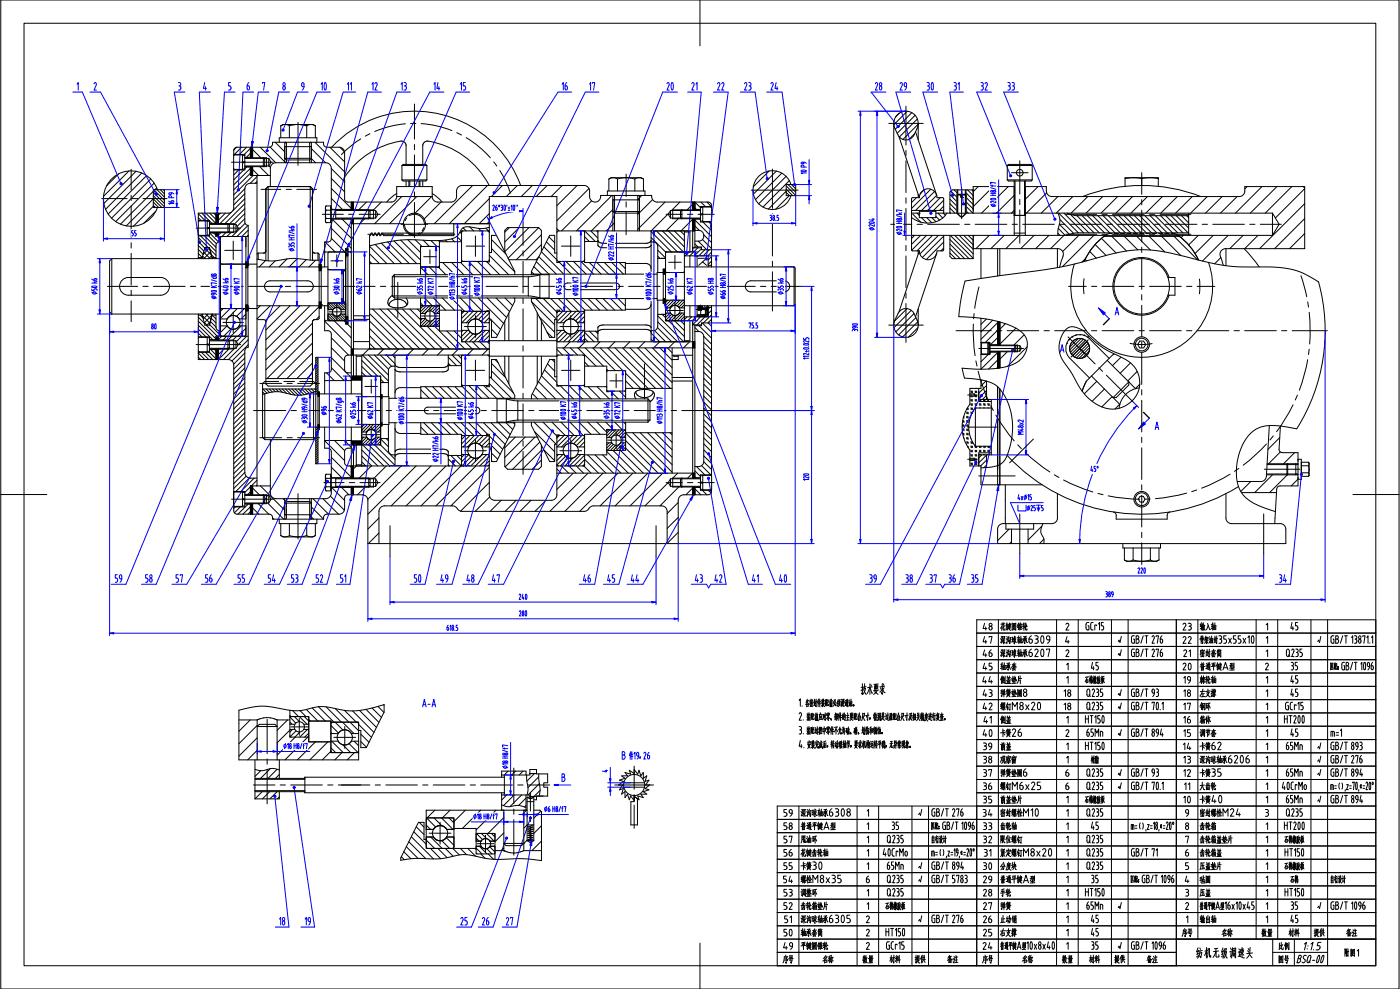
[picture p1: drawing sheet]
<svg xmlns="http://www.w3.org/2000/svg" width="841mm" height="594mm" viewBox="0 0 841 594" stroke-linecap="round" stroke-linejoin="round" font-family="sans-serif">
<defs><g id="words">
<g font-size="9.8">
<text x="517" y="417">技术要求</text>
<text x="718" y="576">纺机无级调速头</text>
</g>
<g font-size="7.4">
<text x="782" y="571">1:1.5</text>
<text x="779" y="579">BSQ-00</text>
</g>
<g font-size="7.1">
<text x="601" y="379">花键圆锥轮</text>
<text x="721" y="379">输入轴</text>
<text x="601" y="387">深沟球轴承6309</text>
<text x="671" y="387">√</text>
<text x="721" y="387">骨架油封35x55x10</text>
<text x="791" y="387">√</text>
<text x="601" y="395">深沟球轴承6207</text>
<text x="671" y="395">√</text>
<text x="721" y="395">密封套筒</text>
<text x="601" y="403">轴承套</text>
<text x="721" y="403">普通平键A型</text>
<text x="601" y="411">侧盖垫片</text>
<text x="721" y="411">棘轮轴</text>
<text x="601" y="419">弹簧垫圈8</text>
<text x="671" y="419">√</text>
<text x="721" y="419">左支撑</text>
<text x="601" y="427">螺钉M8x20</text>
<text x="671" y="427">√</text>
<text x="721" y="427">钢环</text>
<text x="601" y="435">侧盖</text>
<text x="721" y="435">箱体</text>
<text x="601" y="443">卡簧26</text>
<text x="671" y="443">√</text>
<text x="721" y="443">调节套</text>
<text x="601" y="451">前盖</text>
<text x="721" y="451">卡簧62</text>
<text x="791" y="451">√</text>
<text x="601" y="459">观察窗</text>
<text x="721" y="459">深沟球轴承6206</text>
<text x="791" y="459">√</text>
<text x="601" y="466">弹簧垫圈6</text>
<text x="671" y="466">√</text>
<text x="721" y="466">卡簧35</text>
<text x="791" y="466">√</text>
<text x="601" y="475">螺钉M6x25</text>
<text x="671" y="475">√</text>
<text x="721" y="475">大齿轮</text>
<text x="601" y="482">前盖垫片</text>
<text x="721" y="482">卡簧40</text>
<text x="791" y="482">√</text>
<text x="481" y="490">深沟球轴承6308</text>
<text x="551" y="490">√</text>
<text x="601" y="490">密封螺栓M10</text>
<text x="721" y="490">密封螺栓M24</text>
<text x="481" y="498">普通平键A型</text>
<text x="601" y="498">齿轮轴</text>
<text x="721" y="498">齿轮箱</text>
<text x="481" y="506">甩油环</text>
<text x="601" y="506">限位螺钉</text>
<text x="721" y="506">齿轮箱盖垫片</text>
<text x="481" y="514">花键齿轮轴</text>
<text x="601" y="514">紧定螺钉M8x20</text>
<text x="721" y="514">齿轮箱盖</text>
<text x="481" y="522">卡簧30</text>
<text x="551" y="522">√</text>
<text x="601" y="522">分度块</text>
<text x="721" y="522">压盖垫片</text>
<text x="481" y="530">螺栓M8x35</text>
<text x="551" y="530">√</text>
<text x="601" y="530">普通平键A型</text>
<text x="721" y="530">毡圈</text>
<text x="481" y="538">调整环</text>
<text x="601" y="538">手轮</text>
<text x="721" y="538">压盖</text>
<text x="481" y="546">齿轮箱垫片</text>
<text x="601" y="546">弹簧</text>
<text x="671" y="546">√</text>
<text x="721" y="546">普通平键A型16x10x45</text>
<text x="791" y="546">√</text>
<text x="481" y="554">深沟球轴承6305</text>
<text x="551" y="554">√</text>
<text x="601" y="554">止动销</text>
<text x="721" y="554">输出轴</text>
<text x="481" y="562">轴承套筒</text>
<text x="601" y="562">右支撑</text>
<text x="710" y="562">序号</text>
<text x="734" y="562">名称</text>
<text x="758" y="562">数量</text>
<text x="774" y="562">材料</text>
<text x="789" y="562">提供</text>
<text x="809" y="562">备注</text>
<text x="481" y="570">平键圆锥轮</text>
<text x="601" y="570">普通平键A型10x8x40</text>
<text x="671" y="570">√</text>
<text x="768" y="571">比例</text>
<text x="470" y="578">序号</text>
<text x="494" y="578">名称</text>
<text x="518" y="578">数量</text>
<text x="534" y="578">材料</text>
<text x="549" y="578">提供</text>
<text x="569" y="578">备注</text>
<text x="590" y="578">序号</text>
<text x="614" y="578">名称</text>
<text x="638" y="578">数量</text>
<text x="654" y="578">材料</text>
<text x="669" y="578">提供</text>
<text x="689" y="578">备注</text>
<text x="768" y="579">图号</text>
</g>
<g font-size="7" fill="#00f">
<text x="46" y="54">1</text>
<text x="56" y="54">2</text>
<text x="107" y="54">3</text>
<text x="122" y="54">4</text>
<text x="137" y="54">5</text>
<text x="148" y="54">6</text>
<text x="157" y="54">7</text>
<text x="169" y="54">8</text>
<text x="181" y="54">9</text>
<text x="192" y="54">10</text>
<text x="208" y="54">11</text>
<text x="223" y="54">12</text>
<text x="240" y="54">13</text>
<text x="260" y="54">14</text>
<text x="276" y="54">15</text>
<text x="337" y="54">16</text>
<text x="354" y="54">17</text>
<text x="400" y="54">20</text>
<text x="415" y="54">21</text>
<text x="431" y="54">22</text>
<text x="447" y="54">23</text>
<text x="463" y="54">24</text>
<text x="525" y="54">28</text>
<text x="540" y="54">29</text>
<text x="556" y="54">30</text>
<text x="573" y="54">31</text>
<text x="589" y="54">32</text>
<text x="605" y="54">33</text>
<text x="669" y="189">A</text>
<text x="636" y="212">A</text>
<text x="693" y="258">A</text>
<text x="69" y="350">59</text>
<text x="87" y="350">58</text>
<text x="105" y="350">57</text>
<text x="123" y="350">56</text>
<text x="142" y="350">55</text>
<text x="161" y="350">54</text>
<text x="175" y="350">53</text>
<text x="189" y="350">52</text>
<text x="204" y="350">51</text>
<text x="248" y="350">50</text>
<text x="264" y="350">49</text>
<text x="280" y="350">48</text>
<text x="295" y="350">47</text>
<text x="350" y="350">46</text>
<text x="364" y="350">45</text>
<text x="379" y="350">44</text>
<text x="417" y="350">43</text>
<text x="429" y="350">42</text>
<text x="451" y="350">41</text>
<text x="468" y="350">40</text>
<text x="522" y="350">39</text>
<text x="544" y="350">38</text>
<text x="558" y="350">37</text>
<text x="569" y="350">36</text>
<text x="583" y="350">35</text>
<text x="768" y="350">34</text>
<text x="253" y="425">A-A</text>
<text x="373" y="456">B 件</text>
<text x="337" y="470">B</text>
<text x="167" y="556">18</text>
<text x="183" y="556">19</text>
<text x="276" y="556">25</text>
<text x="289" y="556">26</text>
<text x="304" y="556">27</text>
</g>
<g font-size="7">
<text x="652" y="379">GCr15</text>
<text x="775" y="379">45</text>
<text x="679" y="387">GB/T 276</text>
<text x="799" y="387">GB/T 13871.1</text>
<text x="679" y="395">GB/T 276</text>
<text x="772" y="395">Q235</text>
<text x="655" y="403">45</text>
<text x="775" y="403">35</text>
<text x="799" y="403">匹配：GB/T 1096</text>
<text x="652" y="411">石棉橡胶板</text>
<text x="775" y="411">45</text>
<text x="652" y="419">Q235</text>
<text x="679" y="419">GB/T 93</text>
<text x="775" y="419">45</text>
<text x="480" y="424">1.各密封件装配前必须浸透油。</text>
<text x="652" y="427">Q235</text>
<text x="679" y="427">GB/T 70.1</text>
<text x="772" y="427">GCr15</text>
<text x="480" y="433">2.装配前应对零、部件的主要配合尺寸，特别是过盈配合尺寸及相关精度进行复查。</text>
<text x="652" y="435">HT150</text>
<text x="771" y="435">HT200</text>
<text x="480" y="441">3.装配过程中零件不允许磕、碰、划伤和锈蚀。</text>
<text x="652" y="443">65Mn</text>
<text x="679" y="443">GB/T 894</text>
<text x="775" y="443">45</text>
<text x="799" y="443">m=1</text>
<text x="480" y="449">4.安装完成后，转动联轴节，要求机构运转平稳，无异常现象。</text>
<text x="652" y="451">HT150</text>
<text x="772" y="451">65Mn</text>
<text x="799" y="451">GB/T 893</text>
<text x="655" y="459">树脂</text>
<text x="799" y="459">GB/T 276</text>
<text x="652" y="466">Q235</text>
<text x="679" y="466">GB/T 93</text>
<text x="772" y="466">65Mn</text>
<text x="799" y="466">GB/T 894</text>
<text x="652" y="475">Q235</text>
<text x="679" y="475">GB/T 70.1</text>
<text x="770" y="475">40CrMo</text>
<text x="799" y="475">m=（）,z=70,α=20°</text>
<text x="652" y="482">石棉橡胶板</text>
<text x="772" y="482">65Mn</text>
<text x="799" y="482">GB/T 894</text>
<text x="559" y="490">GB/T 276</text>
<text x="652" y="490">Q235</text>
<text x="772" y="490">Q235</text>
<text x="535" y="498">35</text>
<text x="559" y="498">匹配：GB/T 1096</text>
<text x="655" y="498">45</text>
<text x="679" y="498">m=（）,z=18,α=20°</text>
<text x="771" y="498">HT200</text>
<text x="533" y="506">Q235</text>
<text x="559" y="506">自行设计</text>
<text x="652" y="506">Q235</text>
<text x="772" y="506">石棉橡胶板</text>
<text x="530" y="514">40CrMo</text>
<text x="559" y="514">m=（）,z=19,α=20°</text>
<text x="652" y="514">Q235</text>
<text x="679" y="514">GB/T 71</text>
<text x="771" y="514">HT150</text>
<text x="533" y="522">65Mn</text>
<text x="559" y="522">GB/T 894</text>
<text x="652" y="522">Q235</text>
<text x="772" y="522">石棉橡胶板</text>
<text x="533" y="530">Q235</text>
<text x="559" y="530">GB/T 5783</text>
<text x="655" y="530">35</text>
<text x="679" y="530">匹配：GB/T 1096</text>
<text x="775" y="530">石棉</text>
<text x="799" y="530">自行设计</text>
<text x="533" y="538">Q235</text>
<text x="652" y="538">HT150</text>
<text x="771" y="538">HT150</text>
<text x="532" y="546">石棉橡胶板</text>
<text x="652" y="546">65Mn</text>
<text x="775" y="546">35</text>
<text x="799" y="546">GB/T 1096</text>
<text x="559" y="554">GB/T 276</text>
<text x="655" y="554">45</text>
<text x="775" y="554">45</text>
<text x="532" y="562">HT150</text>
<text x="655" y="562">45</text>
<text x="532" y="570">GCr15</text>
<text x="655" y="570">35</text>
<text x="679" y="570">GB/T 1096</text>
<text x="807" y="575">附图1</text>
</g>
<g font-size="6.4">
<text x="590" y="379">48</text>
<text x="640" y="379">2</text>
<text x="710" y="379">23</text>
<text x="760" y="379">1</text>
<text x="590" y="387">47</text>
<text x="639" y="387">4</text>
<text x="710" y="387">22</text>
<text x="760" y="387">1</text>
<text x="590" y="395">46</text>
<text x="640" y="395">2</text>
<text x="710" y="395">21</text>
<text x="760" y="395">1</text>
<text x="590" y="403">45</text>
<text x="640" y="403">1</text>
<text x="710" y="403">20</text>
<text x="759" y="403">2</text>
<text x="590" y="411">44</text>
<text x="640" y="411">1</text>
<text x="710" y="411">19</text>
<text x="760" y="411">1</text>
<text x="590" y="419">43</text>
<text x="639" y="419">18</text>
<text x="710" y="419">18</text>
<text x="760" y="419">1</text>
<text x="590" y="427">42</text>
<text x="639" y="427">18</text>
<text x="710" y="427">17</text>
<text x="760" y="427">1</text>
<text x="590" y="435">41</text>
<text x="640" y="435">1</text>
<text x="710" y="435">16</text>
<text x="760" y="435">1</text>
<text x="590" y="443">40</text>
<text x="640" y="443">2</text>
<text x="710" y="443">15</text>
<text x="760" y="443">1</text>
<text x="590" y="451">39</text>
<text x="640" y="451">1</text>
<text x="710" y="451">14</text>
<text x="760" y="451">1</text>
<text x="590" y="459">38</text>
<text x="640" y="459">1</text>
<text x="710" y="459">13</text>
<text x="760" y="459">1</text>
<text x="590" y="466">37</text>
<text x="640" y="466">6</text>
<text x="710" y="466">12</text>
<text x="760" y="466">1</text>
<text x="590" y="475">36</text>
<text x="640" y="475">6</text>
<text x="711" y="475">11</text>
<text x="760" y="475">1</text>
<text x="590" y="482">35</text>
<text x="640" y="482">1</text>
<text x="710" y="482">10</text>
<text x="760" y="482">1</text>
<text x="470" y="490">59</text>
<text x="520" y="490">1</text>
<text x="590" y="490">34</text>
<text x="640" y="490">1</text>
<text x="712" y="490">9</text>
<text x="759" y="490">3</text>
<text x="470" y="498">58</text>
<text x="520" y="498">1</text>
<text x="590" y="498">33</text>
<text x="640" y="498">1</text>
<text x="712" y="498">8</text>
<text x="760" y="498">1</text>
<text x="470" y="506">57</text>
<text x="520" y="506">1</text>
<text x="590" y="506">32</text>
<text x="640" y="506">1</text>
<text x="712" y="506">7</text>
<text x="760" y="506">1</text>
<text x="470" y="514">56</text>
<text x="520" y="514">1</text>
<text x="591" y="514">31</text>
<text x="640" y="514">1</text>
<text x="712" y="514">6</text>
<text x="760" y="514">1</text>
<text x="470" y="522">55</text>
<text x="520" y="522">1</text>
<text x="590" y="522">30</text>
<text x="640" y="522">1</text>
<text x="712" y="522">5</text>
<text x="760" y="522">1</text>
<text x="470" y="530">54</text>
<text x="520" y="530">6</text>
<text x="590" y="530">29</text>
<text x="640" y="530">1</text>
<text x="711" y="530">4</text>
<text x="760" y="530">1</text>
<text x="470" y="538">53</text>
<text x="520" y="538">1</text>
<text x="590" y="538">28</text>
<text x="640" y="538">1</text>
<text x="712" y="538">3</text>
<text x="760" y="538">1</text>
<text x="470" y="546">52</text>
<text x="520" y="546">1</text>
<text x="590" y="546">27</text>
<text x="640" y="546">1</text>
<text x="712" y="546">2</text>
<text x="760" y="546">1</text>
<text x="471" y="554">51</text>
<text x="520" y="554">2</text>
<text x="590" y="554">26</text>
<text x="640" y="554">1</text>
<text x="712" y="554">1</text>
<text x="760" y="554">1</text>
<text x="470" y="562">50</text>
<text x="520" y="562">2</text>
<text x="590" y="562">25</text>
<text x="640" y="562">1</text>
<text x="470" y="570">49</text>
<text x="520" y="570">2</text>
<text x="590" y="570">24</text>
<text x="640" y="570">1</text>
</g>
<text font-size="6.3" fill="#00f" x="380" y="456">19，26</text>
<g font-size="4.9" fill="#00f">
<text x="485" y="105" transform="rotate(-90 485 105)">10 P9</text>
<text x="105" y="123" transform="rotate(-90 105 123)">16 P9</text>
<text x="598" y="124" transform="rotate(-90 598 124)">Ø20 H8/f7</text>
<text x="296" y="126">26°30'±10''</text>
<text x="462" y="133">38.5</text>
<text x="79" y="142">55</text>
<text x="525" y="139" transform="rotate(-90 525 139)">Ø204</text>
<text x="542" y="141" transform="rotate(-90 542 141)">Ø20 H8/k7</text>
<text x="177" y="151" transform="rotate(-90 177 151)">Ø35 H7/k6</text>
<text x="369" y="157" transform="rotate(-90 369 157)">Ø22 H7/k6</text>
<text x="58" y="177" transform="rotate(-90 58 177)">Ø50 k6</text>
<text x="130" y="180" transform="rotate(-90 130 180)">Ø90 K7/d8</text>
<text x="137" y="177" transform="rotate(-90 137 177)">Ø40 k6</text>
<text x="144" y="177" transform="rotate(-90 144 177)">Ø90 K7</text>
<text x="204" y="177" transform="rotate(-90 204 177)">Ø30 k6</text>
<text x="217" y="177" transform="rotate(-90 217 177)">Ø62 k7</text>
<text x="254" y="177" transform="rotate(-90 254 177)">Ø35 k6</text>
<text x="260" y="177" transform="rotate(-90 260 177)">Ø72 K7</text>
<text x="281" y="177" transform="rotate(-90 281 177)">Ø45 k6</text>
<text x="288" y="178" transform="rotate(-90 288 178)">Ø100 K7</text>
<text x="337" y="177" transform="rotate(-90 337 177)">Ø45 k6</text>
<text x="347" y="178" transform="rotate(-90 347 178)">Ø100 K7</text>
<text x="405" y="177" transform="rotate(-90 405 177)">Ø25 k6</text>
<text x="416" y="177" transform="rotate(-90 416 177)">Ø62 K7</text>
<text x="429" y="177" transform="rotate(-90 429 177)">Ø55 H8</text>
<text x="436" y="180" transform="rotate(-90 436 180)">Ø66 H8/h7</text>
<text x="471" y="177" transform="rotate(-90 471 177)">Ø35 k6</text>
<text x="273" y="180" transform="rotate(-90 273 180)">Ø113 H8/h7</text>
<text x="391" y="180" transform="rotate(-90 391 180)">Ø100 K7/d6</text>
<text x="91" y="198">80</text>
<text x="450" y="197">75.5</text>
<text x="515" y="199" transform="rotate(-90 515 199)">390</text>
<text x="486" y="216" transform="rotate(-90 486 216)">112±0.025</text>
<text x="196" y="249" transform="rotate(-90 196 249)">Ø96</text>
<text x="214" y="252" transform="rotate(-90 214 252)">Ø25 k6</text>
<text x="224" y="252" transform="rotate(-90 224 252)">Ø62 K7</text>
<text x="285" y="252" transform="rotate(-90 285 252)">Ø45 k6</text>
<text x="347" y="252" transform="rotate(-90 347 252)">Ø45 k6</text>
<text x="366" y="252" transform="rotate(-90 366 252)">Ø35 k6</text>
<text x="373" y="252" transform="rotate(-90 373 252)">Ø72 K7</text>
<text x="185" y="254" transform="rotate(-90 185 254)">Ø30 H9/d9</text>
<text x="205" y="254" transform="rotate(-90 205 254)">Ø62 K7/g8</text>
<text x="243" y="255" transform="rotate(-90 243 255)">Ø100 K7/d6</text>
<text x="278" y="252" transform="rotate(-90 278 252)">Ø100 K7</text>
<text x="340" y="252" transform="rotate(-90 340 252)">Ø100 K7</text>
<text x="398" y="255" transform="rotate(-90 398 255)">Ø113 H8/h7</text>
<text x="615" y="261" transform="rotate(-90 615 261)">M48x2</text>
<text x="263" y="278" transform="rotate(-90 263 278)">Ø22 H7/k6</text>
<text x="655" y="283">45°</text>
<text x="486" y="289" transform="rotate(-90 486 289)">120</text>
<text x="611" y="300">4xØ15</text>
<text x="611" y="307">vØ25x5</text>
<text x="683" y="344">220</text>
<text x="664" y="359">389</text>
<text x="312" y="360">240</text>
<text x="312" y="370">280</text>
<text x="268" y="379">618.5</text>
<text x="170" y="450">Ø18 H8/f7</text>
<text x="305" y="462" transform="rotate(-90 305 462)">Ø18 H8/f7</text>
<text x="365" y="464" transform="rotate(-90 365 464)">4</text>
<text x="327" y="488">Ø6 H8/f7</text>
<text x="284" y="492">Ø18 H8/f7</text>
</g>
</g></defs>
<g fill="none" stroke="#000" stroke-width=".6">
<path d="M243 74l-9 2-9 3M249 62v22M250 74h-3M253 74l9 2 9 2M274 80l3 1M217 83l-6 5-6 5M222 80l-3 2M249 87v3M249 93v19M280 83l8 5 7 7M297 97l1 3M613 97v20"/>
<path d="M61 119h15M79 102v12M79 117v3M80 119h3M86 119h15M157 114h12M172 114h3M178 114h12M249 115v3M300 102l4 7 3 7M376 105v13M451 114h28"/>
<path d="M464 102v23M613 120v3M79 124v19M241 135h16M243 135a6 6 0 0 0 9 5M244 131l-1 2M246 130a6 6 0 0 1 9 5M249 122v21M255 137l-1 2M376 121v3M376 128v13M464 135v19"/>
<path d="M535 135h13M551 135h3M557 135h19M579 135h4M586 135h19M608 135h3M613 126v20M614 135h19M637 135h3M640 129h19M643 135h19M662 129h3"/>
<path d="M665 135h3M668 129h19M671 135h19M691 129h3M694 135h3M697 129h18M700 135h19M722 135h3M729 135h19M751 135h3M757 135h13M79 146v3"/>
<path d="M79 152v19M221 141h21M246 141h3M252 141h21M464 157v3M640 141h19M662 141h3M668 141h19M691 141h3M697 141h18M65 172h18M79 174v4"/>
<path d="M86 172h3M92 172h19M114 172h4M121 172h19M143 172h3M149 172h19M171 172h4M178 172h19M206 172h19M229 172h3M235 172h19M263 172h19"/>
<path d="M292 172h19M314 172h3M320 172h20M349 172h19M371 172h3M378 172h19M406 172h19M428 172h3M435 172h19M457 172h3M463 172h18M464 163v24"/>
<path d="M588 172l-2 13M642 172h11M651 167v9M656 172h3M662 172h19M684 172h3M691 172h19M713 172h3M719 172h11M721 168v8M781 166l4 12M79 181v12"/>
<path d="M279 196h13M286 190v13M336 196h13M343 190v13M400 186h11M405 181v11M574 199h21M585 195v9l1 10M585 188v3M599 199h3M605 199h19M627 199h3"/>
<path d="M634 199h19M656 199h3M662 199h19M684 199h3M691 199h19M713 199h3M719 199h19M741 199h4M748 199h19M770 199h3M776 199h21M786 181v3"/>
<path d="M786 188l1 9v10M387 219v21M586 217l1 3M654 204l-11 10M679 206l6 1 7-1M786 216l-3 9-2 9M786 210v3M581 237h6M588 223l2 9 4 9M779 237l-1 3M152 247h20M175 247h3"/>
<path d="M181 247h19M210 247h19M223 256v10M232 247h3M238 247h19M261 247h3M267 247h19M289 247h3M295 247h19M318 247h3M324 247h19M346 247h3"/>
<path d="M352 247h20M375 247h3M381 247h19M403 247h3M410 247h19M581 257h18M595 244l2 3M598 249l5 8 6 8M777 243l-5 8-5 8M218 261h10M279 271h13M286 264v13"/>
<path d="M336 271h13M343 264v13M581 276h6M611 267l3 2M616 272l7 6 8 5M621 264l-14 14M761 267l-7 6-7 6M765 262l-2 2M633 285l3 2M639 288l9 4 8 3M660 296l3 1M666 298l9 1 10 1"/>
<path d="M691 300h-3M713 296l-9 2-10 1M719 294l-3 1M739 285l-8 4-9 4M744 281l-2 2M759 282h22M234 316v18M394 316v18M613 309v24M759 309v24M319 476v11M369 471h24"/>
<path d="M381 460v14M381 477v3M319 490v3M319 497v10M381 484v13"/>
</g>
<g fill="none" stroke="#000" stroke-width=".6">
<path d="M540 68l-2 2M545 67l-8 8M548 68l-10 10M550 69l-11 11M551 71l-11 11M552 75l-10 9M142 88l-2 2M145 88l-4 5M148 88l-4 5M150 89l-3 4M150 92l-2 2M152 90l5 5"/>
<path d="M156 88l10 10M161 100l1 1M162 88l10 10M165 85l6 6M171 85l1 1M187 95l3 3M187 89l9 9M189 85l18 18M198 88l9 9M204 88l3 3M549 80l-3 4M71 104l-7 8"/>
<path d="M77 103l-15 15M82 103l-20 19M85 104l-22 22M88 105l-23 24M91 107l-24 24M92 115l-20 20M92 118l7 6M92 116l7 6M92 114l7 6M93 110l-24 23M94 113l-1 1M94 114l5 4"/>
<path d="M96 114l3 2M98 114h1M140 102h.1M143 102l-3 3M146 102l-6 6M147 113l-7 7M147 116l-7 7M147 119l-7 8M148 100l-1 1M150 101l-10 10M150 104l-10 10M152 102l3 3"/>
<path d="M152 105l-12 12M154 106l-4 4M154 109l-1 1M156 100l5 5M199 119l7 7M199 113l12 12M199 107l8 8M199 101l8 8M241 118l-16 16M250 118l-16 16M259 118l-10 10M284 111l-23 23"/>
<path d="M293 111l-23 23M294 119l-15 15M302 111l-7 7M311 111l-7 7M320 111l-7 7M329 111l-7 7M338 111l-7 7M347 111l-12 13M354 113l-19 20M368 117l-22 22M386 117l-3 3M392 120l-9 9"/>
<path d="M462 103l-10 9M466 103l-13 14M470 104l-16 16M472 106l-16 16M472 115l-10 11M472 116l2 1-8 9M472 114l4 3M472 112l6 5M473 111l5 4M474 109l-16 15M475 111l3 2M477 111l1 1"/>
<path d="M551 119l-3 3M555 114l-2 3M559 114l-11 11M561 115l-11 11M563 117l-9 9M565 119l-8 7M571 117l4 4M571 120l4 4M571 115l4 4M573 114l2 2M580 119l5 4M580 116l5 4"/>
<path d="M581 114l4 3M584 114l1 1M588 112l-3 3M597 112l-12 12M606 112l-16 16M609 117l-10 11M624 112l-8 8M629 116l-12 12M636 118l-10 10M644 118l-10 10M653 118l-10 10M662 118l-10 10"/>
<path d="M671 118l-10 10M680 118l-10 10M689 118l-10 10M698 118l-10 10M707 118l-10 10M716 118l-10 10M725 118l-10 10M734 118l-10 10M743 118l-10 10M749 112l-1 1M758 112l-16 16M767 112l-16 16"/>
<path d="M776 112l-16 16M783 112l1 1M784 113l-18 18M92 124l-12 12M92 123l1 2M92 121l3 4M94 127l-8 7M97 125l-5-6-16 17M119 131l2 1M119 128l4 4M121 128l5 4M124 128l6 6"/>
<path d="M126 133l1 1M126 140l5 5M126 128l4 4M128 140l2 1M128 128l2 1M132 128l-1 1M133 140l-2 1M135 128l-4 4M136 140l-3 2M139 140l-3 2M139 127l-7 7M147 122l-12 12"/>
<path d="M147 125l-9 9M147 128l-6 7M147 131l-5 5M147 134l-8 8M149 135l-7 7M149 138l-4 4M199 137l12 12M199 125l1 1M200 132l11 11M206 132l5 5M211 121h1v5h-1zM211 132h1v2h-1z"/>
<path d="M219 131l-3 3M220 121l-5 5M229 121l-5 5M265 121l-10 11M276 139l1 1M278 137l2 2M282 136l3 3M287 137l2 2M292 137l1 2M294 128l-6 6M306 137l-3 2M312 137l-9 8"/>
<path d="M318 137l-15 14M324 137l-19 18M355 121l-18 18M368 126l-13 13M369 134l-5 5M399 121l-16 17M402 128l-11 11M408 131l-8 8M408 121l-5 5M416 132h1v7h-1zM416 121h1v5h-1zM416 123l-3 3"/>
<path d="M416 132l-7 7M417 136l3 2M417 132l10 10M417 125l1 1M417 121l4 4M421 132h.1M421 121l3 3M422 133l5 6M425 121l2 3M426 133l1 2M548 129l5 4M551 128l1 1"/>
<path d="M554 131l3 3M557 131l3 3M560 131l2 2M562 130l2 2M563 128l3 3M567 128l1 1M567 120l-6 6M567 124l-3 2M571 128h.1M571 125l3 3M571 122l4 5M580 127l2 1"/>
<path d="M580 124l4 4M580 121l5 5M609 126l-1 2M636 137l4 4M636 128l12 12M636 135l6 6M637 132l8 8M639 128l12 12M643 129l11 11M647 130l10 10M650 130l10 10M653 130l10 10"/>
<path d="M656 130l11 10M659 130l11 10M663 130l10 10M666 130l10 10M669 130l10 10M672 130l10 10M675 130l10 10M678 130l11 10M681 130l11 10M685 130l10 10M688 130l10 10M691 130l10 10"/>
<path d="M694 130l10 10M697 130l10 10M700 130l11 10M703 130l11 10M707 130l7 7M710 130l4 4M713 130l1 1M784 122l-27 27M784 131l-18 18M119 145l8 8M119 155h.1M119 152l3 3"/>
<path d="M119 147l4 4M119 143l6 6M120 142l10 9M122 154l1 1M122 151l4 4M123 142l7 7M125 142l5 4M126 149l-4 4-3-3M126 150l4 3M126 151l-4 4M127 153l2 2M127 154l-2 1"/>
<path d="M130 142l2 2M149 141l-1 1M160 157l-4 3M165 157l-3 3M172 155l-4 5M179 155l-5 5M184 156l-4 4M190 156l-4 4M195 151h.1M195 145l6 6M199 143l8 8M208 149h1v5h-1z"/>
<path d="M222 157l1 1M222 152l6 6M222 148l10 10M225 147l12 11M229 146l12 12M233 145l13 13M237 145l13 13M241 144l12 12M245 144l8 8M249 144l4 4M254 144l4 4M259 145l3 3"/>
<path d="M263 145h1M266 158l7 7M268 144l1 1M271 143l2 2M271 158l8 7M274 142l3 3M277 158l7 7M281 157l8 8M287 157l8 8M292 157l8 8M294 153l12 12M295 149l14 14"/>
<path d="M295 144l9 9M298 141v1M322 157l8 8M324 154l-2 2M324 154l10 11M325 151l14 14M325 141l-15 15M325 147l-9 9M327 148l8 8M328 145l5 5M330 142l3 4M336 158l7 7"/>
<path d="M340 157l8 8M344 157l8 8M349 157l8 8M354 158l7 7M359 158l7 7M363 158l7 7M368 158l7 7M372 158l4 3M411 151v1M414 151l-2 3M417 149h-1M417 147l2 1"/>
<path d="M419 149l-5 5M419 145l6 5M421 149l-4 5M422 144l5 5M423 141l4 5M423 150l-3 4M426 150l-4 4M427 154l-2 2M427 157l-2 2M427 151l-2 3M549 141l-1 2M553 141l-5 6"/>
<path d="M557 141l-9 9M560 141l-9 10M564 141l-11 12M567 142l-13 13M567 145l-11 11M567 149l-2 2M571 152l3 3M571 149l6 6M571 147l8 8M571 144l11 11M571 141l14 14M574 141l11 11"/>
<path d="M576 141l9 9M579 141l6 6M582 141l3 3M584 141l1 1M585 141v1M594 141l-8 8M603 141l-8 8M612 141l-8 8M621 141l-8 8M630 141l-8 8M635 140l2 1M639 141l-8 8"/>
<path d="M648 141l-10 10M652 156l1 1M652 155l-2 2M655 151l4 4M657 141l-19 19M658 147l6 6M662 143l8 9M668 142l9 9M675 142l8 8M683 142l8 8M690 142l10 9M698 142l11 11"/>
<path d="M705 142l14 14M711 141l-2 2M720 141l-6 6M729 141l-11 11M733 155l-3 3M738 141l-16 16M747 141l-8 8M756 141l-8 8M784 140l-9 9M784 149h.1M192 160h.1M253 160l4 5"/>
<path d="M255 179l5 5M258 160l4 5M260 179l8 7M263 160l5 5M266 179l7 7M271 179l8 8M277 179l7 8M282 179l8 8M287 179l16 15M293 179l11 12M298 179l8 8M303 179l5 5"/>
<path d="M309 179h.1M319 163l2 2M321 160l4 5M322 179l13 13M326 179l9 8M331 179l8 8M335 179l8 8M340 179l8 8M344 179l7 7M349 179l7 7M353 179l7 7M358 179l7 7"/>
<path d="M362 179l7 7M367 179l7 7M371 179l5 5M398 179h2v3h-2zM398 162h2v3h-2zM119 198l5 4M119 195l9 9M119 193l11 11M119 191l4 3M120 189l2 2M122 190l4 4M122 189h-1"/>
<path d="M124 189l3 3M124 195l7 7M125 189l-3 3M126 195l6 6M126 193l-2 2-1-1M126 193l4 3M127 189h.1M127 191l3 3M130 192l-3-3-4 5M132 199h.1M156 184l-2 2M162 184l-7 7"/>
<path d="M168 184l-9 8M174 184l-14 14M180 184l-20 20M186 184l-26 26M188 194l-28 28M192 184l-32 32M192 190l-2 2M195 193l16 16M201 193l10 10M207 193l1 1M208 190h1v5h-1zM209 195l2 2"/>
<path d="M222 197l12 13M222 193l17 17M222 188l21 22M224 186l24 24M228 186l24 24M233 186l24 24M237 186l24 24M242 186l24 24M246 186l7 6M251 186l2 1M253 182l1 2M257 196l13 14"/>
<path d="M261 196l14 14M268 199l11 11M273 199l4 4M278 198l-1 1M279 187l-2 2M281 198l-4 4M282 187l-5 4M282 199l-5 6M284 187l-7 7M287 187l-7 7M290 187l-5 5M292 198l-7 7"/>
<path d="M292 187l-5 5M294 191l1 1M294 199l-7 6M294 193v1M294 191l-3 3M294 188l-5 5M295 198l4 3M295 192l6 6M319 181l14 14M324 190l9 10M329 199l3 4M335 198v1"/>
<path d="M335 187v1M337 198l-2 3M338 187l-3 3M339 199l-4 5M341 187l-6 6M343 187l-6 7M346 187l-5 5M348 198l-7 7M349 187l-5 5M351 198l-7 7M351 187l-5 6M351 193l-1 1"/>
<path d="M351 190l-4 4M401 188l-1 1M401 180l-1 2M402 188l-2 3M403 180l-3 4M403 189l-3 3M405 189l-4 4M405 180l-5 5M407 189l-4 4M407 180l-5 5M408 180l-3 3M410 188l-5 5"/>
<path d="M410 180l-3 4M411 192l-1 1M411 190l-2 3M411 188l-4 5M411 181l-3 4M411 185h.1M411 183l-2 2M413 190l-2 2M415 190l-2 3M417 197l3 2M418 190l-2 3M420 196l7 7"/>
<path d="M421 190l-5 5M421 195h.1M422 194l5 6M424 190l-5 5M425 194l2 2M426 185l-1 1M427 186l-2 2M427 189l-4 5M427 192l-2 2M545 185l-8 8M547 186l-10 11M549 188l-11 11"/>
<path d="M550 191l-10 10M551 193l-9 9M551 197l-5 5M593 192l-4 3M596 192l-7 7M599 193h2v14h-2zM599 194l-10 10M599 198l-7 8M604 194l-3 4M610 197l-9 10M119 214l2 2M119 212l4 4"/>
<path d="M119 200l2 2M121 212l4 4M123 212l5 4M126 212l4 4M126 210l4 3M129 210l1 1M132 210h-1M133 202l-2 2M135 210l-4 3M136 202l-2 2M138 210l-7 6M139 202l-2 2"/>
<path d="M141 209l-7 7M142 202l-2 2M145 202l-3 3M147 212l-7 7M147 215l-7 7M147 218l-7 7M148 202l-5 5M149 204l-12 12M149 207l-10 10M188 200l-28 27M188 206l-22 21M188 212l-16 15"/>
<path d="M188 218l-10 9M190 215h.1M191 215l-1 2M191 217l-1 1M191 218l-1 1M191 219l-1 2M199 203l10 10M199 215l12 12M199 209l8 8M211 210h1v3h-1zM213 210h-1M222 210l-4 3"/>
<path d="M222 206l3 4M222 202l8 8M231 210l-4 3M240 210l-4 3M248 210l-3 3M257 210l-3 3M266 210l-3 3M275 210l-3 3M284 205l4 5M284 201l-5 4 5 5M284 210l-3 3M287 201l-5 4"/>
<path d="M288 205l5 5M293 210l-3 3M294 204l-1 1 1 1M294 202l-4 3M295 218l9 9M297 216l2 2M329 219l4 4M332 216l1 2M335 210l3 3M338 209l4 4M341 200l-5 5M342 205l-3 4"/>
<path d="M343 209l4 4M343 201l-4 4M347 209l11 11M351 218l3 2M351 203l-2 2M351 201l-4 4M351 205l-3 4M352 209l11 11M356 209l14 14M360 205l-3 4M361 209l13 14M365 209l24 24"/>
<path d="M369 205l-3 4M369 209l25 24M374 209l24 24M378 205l-3 4M378 209l25 24M383 209l21 21M387 205l-3 4M387 209l17 16M392 209l12 12M396 205l-3 4M396 209l8 7M401 209l3 3"/>
<path d="M405 205l-3 4M414 205l-3 4M416 205h1v4h-1zM423 220l4 5M423 216l4 5M423 213l4 4M423 209l4 5M423 206l4 4M423 202l4 5M594 213l-5 4M595 211v1M599 211h2v10h-2z"/>
<path d="M599 203l-4 4M599 212l-10 10M599 216l-5 6M605 211l-4 5M615 201l-6 6M617 208l-12 12M648 203l-5 5M649 203l-6 7M651 204l-8 8M652 204l-8 9M653 205l-9 9M654 206l-9 8"/>
<path d="M654 207l-7 8M654 211l-4 4M655 209l-7 6M673 215l-5 5M679 218l-6 6M147 221l-7 7M147 224l-7 7M147 227l-7 7M147 230l-7 7M147 233l-7 7M147 236l-7 7M147 239l-7 7"/>
<path d="M158 235l1 2M158 234l2 2M160 234l2 2M162 234l2 1M164 234l1 1M166 234l1 1M168 234l2 2M170 234l2 2M172 234l3 3M173 234l4 3M175 234l4 3M177 234l4 3"/>
<path d="M179 234l4 3M181 234l3 3M183 234l3 2M185 234l2 2M187 234l2 1M188 224l-4 3M189 234h1M191 221l-1 1M191 222l-1 1M191 223l-1 2M191 225l-1 1M191 226l-1 1"/>
<path d="M191 227l-1 2M191 229l-1 1M191 230l-1 1M191 231l-1 2M191 233l-1 1M191 234l-1 1M191 236l-1 1M196 224l5 5M199 221l8 8M211 226h6v2h-6zM229 237v2zM253 239h.1"/>
<path d="M253 234l5 5M255 232l7 7M260 232l7 7M264 232l7 7M269 232l7 7M273 232l7 7M277 232l8 7M282 232l7 7M286 232l8 7M291 232l7 7M294 230l9 9M295 227l12 12"/>
<path d="M295 223l13 13M320 236l3 4M322 233l6 7M323 229l11 11M325 226l14 14M327 222l8 8M336 232l8 8M342 232l8 8M347 232l8 8M353 232l8 8M359 232l7 8M364 232v1"/>
<path d="M364 222l1 1M367 235l4 5M372 235l4 4M376 229l4 4M376 233h.1M376 224l9 9M423 231l4 4M423 238l4 5M423 234l4 5M423 227l4 5M423 224l4 4M583 240l1 1"/>
<path d="M583 235l1 1M583 238h1M584 233h.1M584 238h.1M584 240h.1M584 235h.1M586 240l1 1M586 237l1 1M586 235l1 1M586 238h.1M586 235v1M586 233h.1"/>
<path d="M586 240h1M586 235h1M587 233h.1M588 240l1 1M589 240h.1M590 228l-1 1M591 240l1 1M591 240h1M592 229l-3 3M593 231l-5 5M593 234l-5 5M593 237l-3 3"/>
<path d="M593 240h1M599 221h.1M659 229l-8 8M663 234l-7 7M668 238l-6 6M683 223l-6 6M685 231l-3 2M147 242l-7 7M147 245l-7 7M147 248l-7 7M147 251l-7 7M147 254l-7 7"/>
<path d="M147 257l-7 7M147 260l-7 7M190 257h.1M191 257l-1 1M191 258l-1 2M191 260l-1 1M219 255l-2 2M221 255l-4 3M223 255l-5 4M224 255l-4 4M226 255l-3 3M228 255l-4 3"/>
<path d="M229 254v2zM229 258l-2 1M229 256l-4 3M253 257l4 4M255 254l7 7M259 254l7 7M264 254l7 7M268 254l7 7M273 254l7 8M277 254l8 8M281 254l8 8M286 254l7 7"/>
<path d="M290 254l13 13M295 254l10 10M299 254l7 7M304 254l4 4M308 254l1 1M321 254l13 13M321 259l12 12M326 254l9 8M332 254l8 8M337 254l8 8M342 254l8 8M348 254l7 7"/>
<path d="M353 254l7 7M358 254l6 6M364 254l5 4M369 254l5 4M375 254l1 1M380 260l24 24M385 260l19 19M389 260l15 15M393 260l11 10M398 260l6 6M402 260l2 1M423 249l4 4"/>
<path d="M423 259l4 5M423 256l4 4M423 252l4 5M423 245l4 5M423 241l4 5M578 258l1 1M578 255l1 1M578 256h1M578 253l1 1M579 251h.1M579 258h.1M579 255v1"/>
<path d="M579 253h.1M579 250h.1M581 258l1 1M581 255l1 1M581 253l1 1M581 250l1 1M581 247l1 2M581 258v1M581 256h.1M581 253v1M581 251h.1M581 248v1"/>
<path d="M581 246h.1M581 245l1 1M581 258h1M581 253h1M581 250h1M581 247l1 1M581 245h1M583 247l1 1M583 245l1 1M583 242l1 1M583 248l1 1M583 246h1"/>
<path d="M583 243h1M584 247v1M584 245h.1M584 242v1M586 245h.1M586 242l1 1M586 243h.1M586 240v1M588 245h.1M588 242l1 1M588 243h1M589 245h.1"/>
<path d="M589 242v1M591 245h.1M591 242l1 1M591 243h.1M591 240v1M591 245h1M593 245h.1M593 242l1 1M593 243h1M593 240l1 1M594 245h.1M594 242v1"/>
<path d="M673 243l-3 3M147 266l-7 6M147 269l-7 6M147 263l-7 7M147 272l-7 6M147 275l-7 6M147 278l-7 6M191 261l-1 1M191 262l-1 2M191 264l-1 1M191 265l-1 1M191 266l-1 2"/>
<path d="M191 268l-1 1M191 269l-1 1M191 270l-1 2M191 272l-1 1M191 273l-1 1M191 275l-1 1M191 276l-1 1M191 277l-1 2M195 265l12 12M199 275l12 12M201 265l6 6M207 265l4 4"/>
<path d="M210 280l1 1M211 265h6v2h-6zM211 280h1v7h-1zM214 280l-2 2M218 263l-1 1M220 263l-3 3M221 263l-3 4M222 264l-3 3M223 280l-7 7M225 264l-4 3M227 263l-4 4M228 267h.1"/>
<path d="M229 265l-3 2M229 263l-4 4M232 280l-8 8M241 280l-20 20M250 280l-29 29M259 280l-24 24M268 280l-24 24M277 280l-24 24M279 273l-2 2M280 262l-3 2M282 273l-5 4M282 262l-5 5"/>
<path d="M283 274l-5 6M285 275l-5 5M285 262l-7 6M286 280l-24 24M288 262l-7 6M288 274l-5 6M290 273h-1M290 262l-4 4M292 273l-6 7M293 262l-5 5M294 266v1M294 262l8 8"/>
<path d="M294 277l-3 3M294 274l-6 6M294 266l-2 2M294 263l-5 5M295 277h1M295 272l4 4M295 268l5 5M310 263l-7 6M315 263l-12 12M321 263l-18 17M324 266l-16 16M325 276l-5 6"/>
<path d="M325 271l-11 11M327 270l6 7M335 273v1M336 262l-1 1M337 280l5 4M338 273l-3 4M339 262l-4 4M340 274l-5 5M341 275l-4 5M342 262l-7 6M342 280l4 4M344 275l-5 5"/>
<path d="M344 262l-7 6M346 280l5 4M347 262l-5 4M349 273l-7 7M350 262l-5 4M351 280l4 4M351 263l-5 5M351 265l-3 3M351 268h.1M351 276l9 8M351 279l-1 1M351 276l-4 4"/>
<path d="M351 273l-6 7M353 273l11 11M357 273l12 11M362 273l11 11M364 271l13 13M368 271l14 13M373 271l13 13M376 260l24 24M376 269l15 15M376 265l19 19M421 280l6 5M423 267l4 4"/>
<path d="M423 277l4 5M423 274l4 4M423 270l4 5M423 263l4 5M578 260l1 1M578 261h1M579 260v1M579 263h.1M581 265l1 1M581 263l1 1M581 260l1 1M581 266h.1"/>
<path d="M581 263v1M581 261h.1M581 268h1M581 263h1M582 269h.1M583 278l1 1M583 273l1 1M583 270l1 1M583 268l1 1M583 265l1 1M583 279h1M583 274h1"/>
<path d="M583 271h1M583 266h1M583 263h.1M584 277h.1M584 278h.1M584 273h.1M584 270v1M584 268h.1M584 265v1M586 278l1 1M586 275l1 2M586 273l1 1"/>
<path d="M586 270l1 1M586 268l1 1M586 279h.1M586 276v1M586 274h.1M586 271h.1M586 268v1M586 278h1M586 275l1 1M586 273h1M587 268h.1M588 273h1"/>
<path d="M588 270l1 1M588 271h1M588 268l1 1M589 273h.1M589 270v1M589 268h.1M590 273l-2 2M591 273h.1M591 270l1 1M591 271h.1M591 268v1M591 268l1 1"/>
<path d="M591 273h1M592 268h.1M593 273l-5 5M593 276l-4 4M593 279l-2 2M593 273h1M593 270l1 1M593 271h1M593 268l1 1M594 268v1M594 273h.1M594 270v1"/>
<path d="M594 268h.1M769 263l-7 7M769 271l-7 8M778 272l-7 7M780 279h.1M147 281l-7 6M147 284l-7 6M148 286l-8 7M150 287l-8 8M150 292l-3 4M150 295l-1 2M152 293l4 4"/>
<path d="M153 287l-8 8M154 288l-3 4M154 291v1M156 292l15 14M170 300l2 1M188 300l9 9M194 300l9 9M198 298l9 8M199 287h.1M199 281l6 6M199 293l8 8M205 293l5 4"/>
<path d="M211 293h1v4h-1zM219 293l-4 4M294 281l-23 23M294 290l-17 17M294 298l-9 9M335 282l2 2M344 284l-9 10M353 284l-23 23M362 284l-23 23M371 284l-23 23M380 284l-19 20M389 284l-19 20"/>
<path d="M398 284l-19 20M401 290l-14 14M407 284l-3 4M408 292l-12 12M416 284l-3 3M416 293h1v4h-1zM416 284h1v3h-1zM416 293l-4 4M417 294l4 3M417 286l1 1M417 283l4 3M418 280l5 5"/>
<path d="M420 293h1M422 294l3 3M426 294l1 2M751 289l-6 6M764 285l-10 11M773 285l-10 11M780 288l-4 4M141 304l-1 1M144 304l-3 4M149 303l-6 6M150 304l-4 5M150 307l-1 2"/>
<path d="M152 305l3 4M155 303l6 6M161 302l9 10M164 311v1M186 310l2 2M187 304l7 8M228 311l-7 7M301 300l-7 7M310 300l-7 7M319 300l-7 7M328 300l-7 7M407 302l-6 6"/>
<path d="M407 311l-6 6M407 320l-6 6M606 318l-7 7M626 316l-8 8M228 320l-7 6M608 325l-2 1M627 324l-3 2"/>
</g>
<g fill="none" stroke="#000" stroke-width=".6">
<path d="M246 109v3M252 109v3M575 114v14M580 114v14M609 112v16M616 112v16M213 131h11M213 126h11M294 137a26 26 0 0 1-13-1 6 6 0 0 0-6 5 16 16 0 0 1-12 4 117 117 0 0 0-30 0l-11 3M569 128a15 15 0 0 1-21 3M636 128a11 11 0 0 1 0 10v3M230 142h43"/>
<path d="M580 169l43-6a402 402 0 0 0 50-12 76 76 0 0 1 38 3 139 139 0 0 0 53 6 46 46 0 0 1 28 9M640 198a6 6 0 0 1 9-1l2 1a59 59 0 0 0 23 17 16 16 0 0 1 9 23 16 16 0 0 1-24 5 38 38 0 0 1-15-18l-1-2a21 21 0 0 1-7-16 17 17 0 0 1 4-9zM190 235a27 27 0 0 1-22 0l-5 1-5 1M588 241h7M779 258a38 38 0 0 0-23-1 28 28 0 0 0-13 23 20 20 0 0 0 14 24l9 3M213 293h11M213 287h11"/>
</g>
<path d="M0 0h840v594h-840z" fill="none" stroke="#000" stroke-width=".6"/>
<g fill="none" stroke="#000" stroke-width=".6">
<path d="M420 0v28M537 74v121M539 69a7 7 0 0 1 9-1 7 7 0 0 1 3 9l-2 4a5 5 0 0 1-5 3 5 5 0 0 1-5-3l-1-4a7 7 0 0 1 1-8zM550 79l13 38M552 74v10M199 88a68 68 0 0 1 114 23M241 99h1h14M241 99h15M241 99v9M244 99v-12l-1-1-1-1a48 48 0 0 0-35 21M254 99v-12l1-1 1-1a49 49 0 0 1 38 26M256 99v9"/>
<path d="M540 82l12 37M92 114h7v11h-7zM95 114a17 17 0 0 0-26-8 17 17 0 0 0 0 27 17 17 0 0 0 26-8M140 101v24M238 118v-6h22v6M238 118h22M238 118a3 3 0 0 1-3 3M238 116l-6 5M241 108l1 1h14v-1M241 108h15M244 109v3M246 109v3"/>
<path d="M252 109v3M254 109v3M260 118a3 3 0 0 0 3 3h8a3 3 0 0 0 3-3v-3a3 3 0 0 1 4-4h73a3 3 0 0 1 3 4v3a3 3 0 0 0 4 3 3 3 0 0 0 3-4h30a3 3 0 0 0 4 4h30M260 116l6 5M472 111h6v6h-6zM475 111a12 12 0 0 0-18-6 12 12 0 0 0 0 19 12 12 0 0 0 18-6M552 117v2M552 119a5 5 0 0 1 6-6 5 5 0 0 1 5 6h4v9M552 119h-4v31v1h4M585 114h-13l-1 1v13M609 112h-24v16M616 112h13v3a3 3 0 0 0 3 3"/>
<path d="M632 118h112a3 3 0 0 0 4-3v-3h36v37h-48a4 4 0 0 0-3 3 4 4 0 0 0 1 4l1 3M676 112v-5h20v5M676 107h5h5M686 107h5h5M686 107v4M721 118a98 98 0 0 0-71 0M212 131v95M256 134h38M273 134v8M278 139l-1 1M293 139l1 1M294 139h-17v19h-13"/>
<path d="M294 133l-1 1M335 137l1 2M350 139l1 1M351 139v19h25v7M416 139h-80l-1 1M416 133v18h-16M416 121v4M417 138h3a3 3 0 0 1 3 4 3 3 0 0 1-3 3h-3M417 121v4M417 132v17M427 133v27M548 128h4"/>
<path d="M548 126h19M552 127h10v4h-10zM562 128h13M580 128h29v13M609 129h7M641 128l6 2h67M714 140h-67l-6 1M714 128v13M764 128l4 7-4 6M764 128v13M764 128h-148v13M66 157v30"/>
<path d="M67 155v34M126 149l2 6M132 159h17M158 152l2-1v-38l1-1h25l2 1v43M188 151l1 1M207 151l1 1M222 158h31M222 142v68h72M224 142h1M225 140h1M226 142h1M227 140h1"/>
<path d="M229 140h44M264 148h-11v17M277 156l1 1M277 145h-13v16l-11-1M280 148h11M286 142v12M293 157h1v-39h41v40h1v-1M294 156l-1 1h-16M294 152h1v-11h3l11 22v2M303 151v-13l2-1h19l1 1v13M306 156h17M335 152h-2v-11h-3l-11 22v2"/>
<path d="M335 156l1 1h15M337 148h11M343 142v12M351 156l-1 1M397 155h3M401 151l-1 1M402 158h7M405 153v9M410 151l1 1M411 154h14v6M411 151v42M416 149h5"/>
<path d="M421 148v2h6v9h-2M548 141h216M552 151v2M552 151l-12 36M563 152l-13 38M567 141v9l-4 1a5 5 0 0 1-5 5 5 5 0 0 1-6-5M571 141v13l1 1h13v-14M585 149h51a4 4 0 0 1 2 6l-1 6M589 149v18M599 149v17M601 149v17M609 140h7"/>
<path d="M635 149v12M664 142l-7 6-5 8M664 141l-7 7-6 9M708 141l7 7 5 8-5-8-7-6M726 158a43 43 0 0 1-15 48 43 43 0 0 1-51 0 43 43 0 0 1-13-17 43 43 0 0 1-2-30M736 149v11M747 149l9 11M208 163l-2-1v20l2-1M208 161l-1 1h-10M253 179v17h11M309 179v2l-11 22h-3v-11h-1M319 165h76"/>
<path d="M339 171l2-1h29a2 2 0 0 1 2 2 2 2 0 0 1-2 2h-29a2 2 0 0 1-2-1 2 2 0 0 1 0-2zM376 179v7h-25M398 179h2M398 165h2M400 163l1 1M400 162h-2v20h2M411 163l-1 1M411 160h66M449 170l2-1h20a3 3 0 0 1 3 3 3 3 0 0 1-3 3h-20a3 3 0 0 1-3-2 3 3 0 0 1 1-3zM477 160l1 1v22l-1 1M477 160v24M580 169l-3 11-1 10"/>
<path d="M702 167h4v10h-4M702 167a17 17 0 0 0-26-9 17 17 0 0 0 0 28 17 17 0 0 0 26-9M792 169a110 110 0 0 1-13 89M128 189l-2 6M132 185h17M189 192h2M195 192l1 1M197 182h10l1 1M208 192l-1 1M222 186h31M253 184l11-1v16h13M253 184h.1"/>
<path d="M264 186h13v19h17M277 198h5a5 5 0 0 0 8 0h4M277 194h5a5 5 0 0 1 8 0h4M277 187h16l1 1M278 187l-1 1M293 187h1v45h-2M303 193v12M306 188v17M319 181l11 22h3v-11h2M323 188v17M325 193v12M335 198h4a5 5 0 0 0 8 0h4"/>
<path d="M335 194h4a5 5 0 0 1 8 0h4M336 187v-1h-1v46h1M350 187l1 1M351 187h-15l-1 1M397 189h3M400 192l1 1M400 188h3a3 3 0 0 0 5 0h3M400 185h3a3 3 0 0 1 5 0h3M400 193h16v94M401 180l-1 1M410 180l1 1M411 192l-1 1"/>
<path d="M411 184h66M416 195h5M417 199h4l1 2 1 1v75l-1 2-1 1h-4M417 195v92M425 185h2v9h-6v2M425 184v6h-14M427 184v101M540 187a5 5 0 0 1 9 1l2 4a7 7 0 0 1-7 11 7 7 0 0 1-6-11zM552 186v9M190 215v64h1M277 204l1 1M277 213v19h-24v7"/>
<path d="M278 213l-1 1M286 216v13M293 213l1 1M294 204l-1 1M294 205h41M294 214h41M303 214v12M306 214v17M323 214v17M325 214v12M335 205h82M335 213h16v19h13"/>
<path d="M335 209h82M335 204l1 1M336 213l-1 1M343 216v13M350 213l1 1M351 204l-1 1M351 220h13M404 213h12M404 209v75M646 201h.1M665 216l13 13M666 215l-12-12a8 8 0 0 0-11 0 8 8 0 0 0 0 12l12 12"/>
<path d="M669 213l-16 16-3 6 3-6M158 234h32M160 227h28M188 231l-2 1h-25M188 229l2 1M188 236v28M211 226h6M217 238h12M217 238h1M218 226l-1 1M219 232h8M223 228v8"/>
<path d="M228 226l1 1M229 238h-1M229 226v41M229 238h5v17h-5M277 231l1 1M280 222h11M294 231l-1 1h-16M294 227h1v-11h3l11 22v2M335 226h-2v-10h-3l-11 22v2M335 231l1 1h15M337 222h11M351 231l-1 1"/>
<path d="M364 223h12M376 233h28M404 227h12M404 229h12M578 221l1 6M583 238h2M583 237h2M585 237v1M585 237h1M586 237h.1M586 237l-1 1M586 237v1"/>
<path d="M588 240h7v33h-7M593 229v11M599 232v59M601 234v57M656 226l17 17M678 229l4 4M678 229v2l-7 8h-2M684 233a14 14 0 0 0-12 12M217 255h12M217 259h3M218 255l-1 1M220 260a3 3 0 0 1 6 0"/>
<path d="M226 259h3M228 255l1 1M229 254h.1M253 254v7h24v19M309 254v2l-11 21h-3v-10h-1M319 254v2l11 21h3v-10h2M376 260h28M586 245a19 19 0 0 0 0 23M586 245v23M586 245h9M588 241v-8h-5v10a23 23 0 0 0 0 27v10h6v2M763 256l-2 30"/>
<path d="M769 256l-1 14a2 2 0 0 0 2 2h10v5M159 264h29M190 263l-2 1M211 267h6M214 280h6M217 263h3a3 3 0 0 0 6 0h3M217 266l1 1M229 266l-1 1M277 279l1 1M277 273h5a5 5 0 0 0 8 0h4M277 268h5a5 5 0 0 1 8 0h4M277 262h16l1 1"/>
<path d="M278 262l-1 1M292 262v-1h2v36a3 3 0 0 0 3 3h34a3 3 0 0 0 4-3v-36l1 1M294 279l-1 1M303 267v13l2 2h19l1-2v-13M306 263h17M335 273h4a5 5 0 0 0 8 0h4M335 268h4a5 5 0 0 1 8 0h4M335 279l1 1M351 279l-1 1M351 262h-15l-1 1M351 261v19h-16M583 277h2"/>
<path d="M583 275h2M585 275l1 1M585 275v2M586 276h.1M586 276l-1 1M586 268h9M588 272v8M593 273v8M605 274a110 110 0 0 0 139 18M0 297h28M335 284h82M411 297a3 3 0 0 0-4 3v26h-176"/>
<path d="M604 291v23M635 297v14a3 3 0 0 1-3 3M736 297v14a3 3 0 0 0 4 3h29a3 3 0 0 1 3 4v8h-173v-8a3 3 0 0 1 4-4h29M746 296h21M761 286a3 3 0 0 1-4 3h-14M780 287v5h-11l-2 1-1 21M228 307a3 3 0 0 1 3-3h41h1l2 2 3 1h73a5 5 0 0 0 4-3h2h40a3 3 0 0 1 4 3v19M669 308l1 1 1 3h30v-3l2-1M420 566v28"/>
<circle cx="686" cy="172" r="17"/>
<circle cx="286" cy="196" r="5"/>
<circle cx="343" cy="196" r="5"/>
<circle cx="405" cy="186" r="3"/>
<circle cx="649" cy="209" r="6"/>
<circle cx="223" cy="261" r="3"/>
<circle cx="286" cy="271" r="5"/>
<circle cx="343" cy="271" r="5"/>
</g>
<g fill="#000">
<path d="M416 132v7h1v-7zM416 293v4h1v-4zM416 121v5h1v-5zM416 205v4h1v-4zM416 284v3h1v-3z" fill-rule="evenodd"/>
<path d="M208 149v5h1v-5zM208 190v5h1v-5z" fill-rule="evenodd"/>
<path d="M398 179v3h2v-3zM398 162v3h2v-3z" fill-rule="evenodd"/>
<path d="M599 211v10h2v-10zM599 193v14h2v-14z" fill-rule="evenodd"/>
<path d="M229 237v2v-2zM229 254v2v-2z" fill-rule="evenodd"/>
<path d="M211 265v2h6v-2zM211 226v2h6v-2z" fill-rule="evenodd"/>
<path d="M211 293v4h1v-4zM211 121v5h1v-5zM211 280v7h1v-7zM211 210v3h1v-3zM211 132v2h1v-2z" fill-rule="evenodd"/>
</g>
<g fill="#000">
<circle cx="416" cy="138" r=".2"/>
<circle cx="552" cy="128" r=".2"/>
<circle cx="642" cy="204" r=".2"/>
<circle cx="644" cy="202" r=".2"/>
<circle cx="646" cy="201" r=".2"/>
<circle cx="649" cy="201" r=".2"/>
<circle cx="651" cy="201" r=".2"/>
<circle cx="653" cy="202" r=".2"/>
<circle cx="323" cy="263" r=".2"/>
</g>
<path d="M160 229h7M171 229h6M180 229h8" fill="none" stroke="#000" stroke-width=".6"/>
<path d="M666 191l-3 4M652 206l-3 3 3 4M687 248l3 3" fill="none" stroke="#000" stroke-width=".8"/>
<path d="M660 185l4 3-1 1z" fill="none" stroke="#00f" stroke-width=".6"/>
<path d="M660 185l4 3-1 1z" fill="#00f"/>
<path d="M663 189l3 2M687 253l1 2-4 3z" fill="none" stroke="#00f" stroke-width=".6"/>
<path d="M687 253l1 2-4 3z" fill="#00f"/>
<path d="M690 251l-3 3" fill="none" stroke="#00f" stroke-width=".6"/>
<path d="M256 245h1h29a2 2 0 0 1 2 2 2 2 0 0 1-2 2h-29a2 2 0 0 1-2-2 2 2 0 0 1 1-2z" fill="none" stroke="#000" stroke-width=".6"/>
<path d="M642 202l16 17M660 221l2 2M665 225l16 17" fill="none" stroke="#000" stroke-width=".6"/>
<path d="M681 245l2-1-2 2zM681 242l3 3M681 245a117 117 0 0 0-22 33M656 285a117 117 0 0 0-7 39" fill="none" stroke="#00f" stroke-width=".6"/>
<path d="M681 245l2-1-2 2z" fill="#00f"/>
<path d="M648 324h1v2z" fill="none" stroke="#00f" stroke-width=".6"/>
<path d="M648 324h1v2z" fill="#00f"/>
<g fill="none" stroke="#000" stroke-width=".6">
<path d="M359 139v8l1 1 2 1M391 139v25M411 139h3M411 139v13M414 139v12M351 145h8M359 144l1 2h2M376 158h12a3 3 0 0 1 3 3M391 145a3 3 0 0 1 4 3v16M391 147l-1 1-2 1h-25M391 144l-1 2h-2h-25M395 155h5"/>
<path d="M411 151h-11v42h11v12M414 154v6M391 180v25M351 199h8M351 186v19M362 195l-2 1-1 1v8M362 198h-2l-1 2M363 195h25l2 1 1 1M363 198h25h2l1 2M391 183a3 3 0 0 1-3 3h-12M395 180v16a3 3 0 0 1-4 3M395 189h5"/>
<path d="M414 184v6M414 193v12h-3M217 213v67M237 220a3 3 0 0 0-4 3v15M237 213v26M269 219l-1 1-2 1h-25l-3-1-1-1M269 213v9l-1 1h-28h-2l-1-1M269 220h8M229 230h4M253 233h-13l-2 1-1 2M233 255v16a3 3 0 0 0 4 2M237 254v26"/>
<path d="M237 257a3 3 0 0 0 4 3h12M229 263h4M237 271l1-1h2h28l1 1v9M269 274l-1-1-2-1h-26l-2 1-1 1M269 274h8M604 314v4h17v-4M608 318v8M618 318v8"/>
<circle cx="249" cy="135" r="7"/>
</g>
<path d="M626 314a7 7 0 0 0 1 10v2" fill="none" stroke="#000" stroke-width=".6"/>
<path d="M627 302h-20l6 12" fill="none" stroke="#00f" stroke-width=".6"/>
<g fill="none" stroke="#000" stroke-width=".6">
<path d="M351 139l7 6M355 139l4 4M358 139h1M391 139l12 12M394 139l13 12M398 139l13 12M401 139l10 9M405 139l6 6M409 139l2 2M351 142l3 3M391 143l9 8M395 154l1 1"/>
<path d="M395 150l5 5M351 200l6 5M354 199l5 5M358 199l1 1M393 199l7 6M395 197l9 8M395 193l12 12M395 190l16 15M398 189l2 2M402 193l9 9M405 193l6 6M409 193l2 2"/>
<path d="M217 216l10 10M218 213l15 16M221 213l12 12M225 213l8 9M228 213l7 7M232 213l5 5M236 213l1 2M269 218l2 2M269 215l5 5M272 213l5 6M275 213l2 2M351 203l2 2"/>
<path d="M391 204l2 1M391 200l5 5M217 224l3 2M217 220l6 6M229 228l2 2M217 277l3 3M217 274l6 6M217 270l10 10M218 267l13 13M221 267l13 13M225 267l12 12M229 267l8 9"/>
<path d="M229 264l4 4M232 263l1 2M269 279l1 1M269 276l5 4M271 274l6 6M274 274l3 2"/>
</g>
<g fill="none" stroke="#00f" stroke-width=".6">
<path d="M49 55l23 55"/>
<circle cx="73" cy="110" r=".6"/>
</g>
<circle cx="73" cy="110" r=".6" fill="#00f"/>
<g fill="none" stroke="#00f" stroke-width=".6">
<path d="M44 55h5M60 55l33 61"/>
<circle cx="94" cy="117" r=".6"/>
</g>
<circle cx="94" cy="117" r=".6" fill="#00f"/>
<g fill="none" stroke="#00f" stroke-width=".6">
<path d="M105 55l15 90"/>
<circle cx="120" cy="146" r=".6"/>
</g>
<circle cx="120" cy="146" r=".6" fill="#00f"/>
<g fill="none" stroke="#00f" stroke-width=".6">
<path d="M120 55l4 94"/>
<circle cx="124" cy="150" r=".6"/>
</g>
<circle cx="124" cy="150" r=".6" fill="#00f"/>
<g fill="none" stroke="#00f" stroke-width=".6">
<path d="M146 55l-3 58"/>
<circle cx="143" cy="114" r=".6"/>
</g>
<circle cx="143" cy="114" r=".6" fill="#00f"/>
<path d="M151 85h1l-1 3z" fill="none" stroke="#00f" stroke-width=".6"/>
<path d="M151 85h1l-1 3z" fill="#00f"/>
<g fill="none" stroke="#00f" stroke-width=".6">
<path d="M155 55l-3 30M167 55l-6 35"/>
<circle cx="160" cy="90" r=".6"/>
</g>
<circle cx="160" cy="90" r=".6" fill="#00f"/>
<g fill="none" stroke="#00f" stroke-width=".6">
<path d="M179 55l-9 23"/>
<circle cx="170" cy="78" r=".6"/>
</g>
<circle cx="170" cy="78" r=".6" fill="#00f"/>
<g fill="none" stroke="#00f" stroke-width=".6">
<path d="M206 55l-20 68"/>
<circle cx="186" cy="124" r=".6"/>
</g>
<circle cx="186" cy="124" r=".6" fill="#00f"/>
<path d="M206 55h8M193 155l1 1-2 3z" fill="none" stroke="#00f" stroke-width=".6"/>
<path d="M193 155l1 1-2 3z" fill="#00f"/>
<path d="M221 55l-28 101M209 146l2 1-3 2z" fill="none" stroke="#00f" stroke-width=".6"/>
<path d="M209 146l2 1-3 2z" fill="#00f"/>
<g fill="none" stroke="#00f" stroke-width=".6">
<path d="M258 55l-48 91M274 55l-40 93"/>
<circle cx="233" cy="149" r=".6"/>
</g>
<circle cx="233" cy="149" r=".6" fill="#00f"/>
<g fill="none" stroke="#00f" stroke-width=".6">
<path d="M335 55l-38 60"/>
<circle cx="297" cy="116" r=".6"/>
</g>
<circle cx="297" cy="116" r=".6" fill="#00f"/>
<g fill="none" stroke="#00f" stroke-width=".6">
<path d="M352 55l-43 86"/>
<circle cx="309" cy="142" r=".6"/>
</g>
<circle cx="309" cy="142" r=".6" fill="#00f"/>
<g fill="none" stroke="#00f" stroke-width=".6">
<path d="M165 479l9 78"/>
<circle cx="165" cy="478" r=".6"/>
</g>
<circle cx="165" cy="478" r=".6" fill="#00f"/>
<g fill="none" stroke="#00f" stroke-width=".6">
<path d="M177 474l12 83"/>
<circle cx="177" cy="473" r=".6"/>
</g>
<circle cx="177" cy="473" r=".6" fill="#00f"/>
<g fill="none" stroke="#00f" stroke-width=".6">
<path d="M398 55l-46 116"/>
<circle cx="352" cy="172" r=".6"/>
</g>
<circle cx="352" cy="172" r=".6" fill="#00f"/>
<g fill="none" stroke="#00f" stroke-width=".6">
<path d="M421 55l-9 97"/>
<circle cx="412" cy="152" r=".6"/>
</g>
<circle cx="412" cy="152" r=".6" fill="#00f"/>
<g fill="none" stroke="#00f" stroke-width=".6">
<path d="M413 55h8M454 55l7 52"/>
<circle cx="461" cy="107" r=".6"/>
</g>
<circle cx="461" cy="107" r=".6" fill="#00f"/>
<g fill="none" stroke="#00f" stroke-width=".6">
<path d="M470 55l7 55"/>
<circle cx="477" cy="111" r=".6"/>
</g>
<circle cx="477" cy="111" r=".6" fill="#00f"/>
<g fill="none" stroke="#00f" stroke-width=".6">
<path d="M304 504l-21 53"/>
<circle cx="304" cy="503" r=".6"/>
</g>
<circle cx="304" cy="503" r=".6" fill="#00f"/>
<g fill="none" stroke="#00f" stroke-width=".6">
<path d="M318 492l-22 65"/>
<circle cx="319" cy="491" r=".6"/>
</g>
<circle cx="319" cy="491" r=".6" fill="#00f"/>
<g fill="none" stroke="#00f" stroke-width=".6">
<path d="M523 55l16 20"/>
<circle cx="539" cy="76" r=".6"/>
</g>
<circle cx="539" cy="76" r=".6" fill="#00f"/>
<g fill="none" stroke="#00f" stroke-width=".6">
<path d="M538 55l21 73"/>
<circle cx="559" cy="128" r=".6"/>
</g>
<circle cx="559" cy="128" r=".6" fill="#00f"/>
<g fill="none" stroke="#00f" stroke-width=".6">
<path d="M554 55l18 62"/>
<circle cx="572" cy="117" r=".6"/>
</g>
<circle cx="572" cy="117" r=".6" fill="#00f"/>
<g fill="none" stroke="#00f" stroke-width=".6">
<path d="M587 55l20 50"/>
<circle cx="607" cy="106" r=".6"/>
</g>
<circle cx="607" cy="106" r=".6" fill="#00f"/>
<g fill="none" stroke="#00f" stroke-width=".6">
<path d="M603 55l30 76"/>
<circle cx="634" cy="132" r=".6"/>
</g>
<circle cx="634" cy="132" r=".6" fill="#00f"/>
<path d="M600 291v4h-1z" fill="none" stroke="#00f" stroke-width=".6"/>
<path d="M600 291v4h-1z" fill="#00f"/>
<g fill="none" stroke="#00f" stroke-width=".6">
<path d="M608 211l-32 140M599 295l-9 56"/>
<circle cx="608" cy="210" r=".6"/>
</g>
<circle cx="608" cy="210" r=".6" fill="#00f"/>
<g fill="none" stroke="#00f" stroke-width=".6">
<path d="M586 278l-35 73"/>
<circle cx="586" cy="278" r=".6"/>
</g>
<circle cx="586" cy="278" r=".6" fill="#00f"/>
<g fill="none" stroke="#00f" stroke-width=".6">
<path d="M589 238l-60 113"/>
<circle cx="590" cy="238" r=".6"/>
</g>
<circle cx="590" cy="238" r=".6" fill="#00f"/>
<path d="M399 182l2 3-1 1z" fill="none" stroke="#00f" stroke-width=".6"/>
<path d="M399 182l2 3-1 1z" fill="#00f"/>
<g fill="none" stroke="#00f" stroke-width=".6">
<path d="M400 186l66 165M426 273l23 78"/>
<circle cx="426" cy="273" r=".6"/>
</g>
<circle cx="426" cy="273" r=".6" fill="#00f"/>
<g fill="none" stroke="#00f" stroke-width=".6">
<path d="M426 288l10 63M449 351h9"/>
<circle cx="426" cy="287" r=".6"/>
</g>
<circle cx="426" cy="287" r=".6" fill="#00f"/>
<path d="M417 297l-2 3h-1zM424 351l2 2 1-2" fill="none" stroke="#00f" stroke-width=".6"/>
<path d="M417 297l-2 3h-1z" fill="#00f"/>
<g fill="none" stroke="#00f" stroke-width=".6">
<path d="M392 278l-20 73M415 300l-29 51"/>
<circle cx="392" cy="278" r=".6"/>
</g>
<circle cx="392" cy="278" r=".6" fill="#00f"/>
<g fill="none" stroke="#00f" stroke-width=".6">
<path d="M373 269l-16 82"/>
<circle cx="373" cy="268" r=".6"/>
</g>
<circle cx="373" cy="268" r=".6" fill="#00f"/>
<g fill="none" stroke="#00f" stroke-width=".6">
<path d="M341 275l-38 76"/>
<circle cx="341" cy="274" r=".6"/>
</g>
<circle cx="341" cy="274" r=".6" fill="#00f"/>
<g fill="none" stroke="#00f" stroke-width=".6">
<path d="M332 259l-45 92"/>
<circle cx="332" cy="259" r=".6"/>
</g>
<circle cx="332" cy="259" r=".6" fill="#00f"/>
<g fill="none" stroke="#00f" stroke-width=".6">
<path d="M297 262l-25 89"/>
<circle cx="297" cy="261" r=".6"/>
</g>
<circle cx="297" cy="261" r=".6" fill="#00f"/>
<g fill="none" stroke="#00f" stroke-width=".6">
<path d="M272 278l-17 73"/>
<circle cx="272" cy="277" r=".6"/>
</g>
<circle cx="272" cy="277" r=".6" fill="#00f"/>
<g fill="none" stroke="#00f" stroke-width=".6">
<path d="M223 262l-13 89"/>
<circle cx="224" cy="261" r=".6"/>
</g>
<circle cx="224" cy="261" r=".6" fill="#00f"/>
<g fill="none" stroke="#00f" stroke-width=".6">
<path d="M182 261l-52 90M202 351h8"/>
<circle cx="182" cy="260" r=".6"/>
</g>
<circle cx="182" cy="260" r=".6" fill="#00f"/>
<g fill="none" stroke="#00f" stroke-width=".6">
<path d="M189 220l-77 131"/>
<circle cx="190" cy="220" r=".6"/>
</g>
<circle cx="190" cy="220" r=".6" fill="#00f"/>
<g fill="none" stroke="#00f" stroke-width=".6">
<path d="M169 173l-75 178"/>
<circle cx="169" cy="172" r=".6"/>
</g>
<circle cx="169" cy="172" r=".6" fill="#00f"/>
<g fill="none" stroke="#000" stroke-width=".6">
<path d="M169 76v7M169 76l1-1h18l1 1M169 76a5 5 0 0 1 5 0v7M179 75l5 1M184 76a5 5 0 0 1 5 0M184 76v7M189 76v7M140 93v-3l2-2h20l1-1 1-2h30l1 2 1 1h8a3 3 0 0 1 3 4v27l1 2h1h26M140 93h7v9h-7M140 93h6v9l-6-1zM146 93h1M147 94h5"/>
<path d="M147 95h11M147 97h-1M147 98h-1M150 88v7M152 88v7M158 95l1 1v3l-1 1M158 95v5M159 100h2M159 95h2M160 95v5M161 95v5M161 95l2 2-2 3"/>
<path d="M168 85v-2h22v2M171 95v-7h16v7M171 95l1 1M171 95h16M171 85l1 1M172 86v2h-1M172 96v2M172 96h14M186 86v2h1M186 96v2M187 85l-1 1M187 95l-1 1"/>
<path d="M146 101h1M147 100h5M147 100h11M150 100v5h12M152 100v5M154 110h-4a3 3 0 0 0-3 3v20l1 2h1v24h5M154 105v187M162 112v-11a3 3 0 0 1 4-3h30a3 3 0 0 1 3 3v42l-1 2h-3v15M365 117v-2h22v2M366 108v7M366 108l1-1h18l2 1M366 108a5 5 0 0 1 5 0v7"/>
<path d="M368 117l1 1v1l-1 1M376 107l5 1M381 108a5 5 0 0 1 6 0M381 108v7M384 117l-1 1v2h1M387 108v7M119 133h1h4v8h-4h-1M119 132h7v10h-7M124 133h2M126 134h11M126 134h5M126 140h5"/>
<path d="M126 140h11M126 137h-2M126 137l-2 1M130 128v6M130 140v2h19M131 128v6M131 140v2M137 134l1 1v4l-1 1M137 134v6M137 128h-18v27M137 139h5M137 135h5"/>
<path d="M140 134v6M140 125a3 3 0 0 1-3 3M142 135v4M142 135l1 2-1 2M196 126v5M196 131v3M196 124v2M196 124h3v10h-3l-1-1zM196 131h3M196 126h3M199 125h.1M199 133h.1"/>
<path d="M202 126v5M211 134h31M211 121v5M211 131v106M212 126h-13h22M212 121v5M221 131l-22 1h13M221 126l1 1v4h-1M221 126v5M222 131h4M222 126h4M224 126v5"/>
<path d="M226 126v5M226 126l1 3-1 2M368 127v-7h16v7M368 127l1 1M368 127h16M369 128h14M369 128v11M383 128v11M384 127l-1 1M119 155h3M121 155l2-6h3l2 6M124 141h2"/>
<path d="M127 155h3M132 145l-1 1-1 1v8M132 142v60M132 155h-65l-1 2M148 157h1v30h-1M160 151l-1 1h-4l-1 1M188 151l1 1h2l1 1v38l-1 1M188 156v-43l-2-1h-25l-1 1v44M192 159h1v26h-1M195 151h13M208 149h1v46h-1zM208 154h1"/>
<path d="M209 151h2M222 142l1-2h1v2M225 140v2M226 140v2M227 140v2M228 140v2l1-2M230 140v2M77 177a5 5 0 0 1-5-5 5 5 0 0 1 5-5h19a5 5 0 0 1 6 5 5 5 0 0 1-6 5M77 177h19M154 160h38M160 170l2-1h23a3 3 0 0 1 3 3 3 3 0 0 1-3 3h-23a3 3 0 0 1-3-2 3 3 0 0 1 1-3zM193 160h4"/>
<path d="M66 187l1 2h65M119 189v27h18M119 189h3M121 189l2 6h3l2-6M127 189h3M130 189v8l1 1 1 1M148 183h1v4h-1zM154 191l1 1h4l1 1v38l1 1M154 185h-5v24h-1l-1 2v73a3 3 0 0 0 3 3h4M154 184h38M188 193v38M189 192l-1 1"/>
<path d="M193 184h4M195 184v15h3l1 2v21l-1 2h-3v13M195 193h13M208 190h1M209 193h2M212 192h10M212 190h10M119 203h1h4v8h-4h-1M119 202h7v10h-7M124 211h2M124 203h2M124 207h2"/>
<path d="M124 206l2 1M126 210h11M126 210h5M126 204h5M126 204h11M130 210v6M131 202v2M131 210v6M137 204l1 1v4l-1 1M137 204v6M137 216a3 3 0 0 1 3 3l1 89 1 1h20l1 1 1 2h30l1-2 1-1h8a3 3 0 0 0 3-4M137 205h5"/>
<path d="M137 209h5M140 204v6M142 205v4M142 205l1 2-1 2M149 202h-19v2M190 215h1v64M211 210h83M212 205h10M214 213v13M214 214h3M222 209l1 1M294 213h-86l-1 2v7l1 2h3"/>
<path d="M160 229l-2 1v33l1 1v-27M190 237h27M191 235h1v23h-1M195 229h16M211 228h6M217 226h12v41h-12zM229 237v19M229 239h.1M234 239h75M299 239v15M299 240h90M389 240l1 1v11l-1 2"/>
<path d="M389 240v14M190 257h27M195 257v12h3l1 2v25a3 3 0 0 1-3 3M211 257v30M234 254h75M299 254h90M162 264v32a3 3 0 0 0 4 3M195 265h16M211 269h-3l-1 2v7l1 2h86M211 265h6M212 267v20M214 267v13"/>
<path d="M214 279h3M140 295h7v9h-7M141 295h5v9h-5h-1M141 296h-1M146 296h1M146 300h1M146 299l1 1M147 297h11M147 297h5M152 292v5M158 297l1 1v4l-1 1M158 297v6"/>
<path d="M159 298h2M160 297v6M161 298v4M161 298l2 2-2 2M162 292h-12v5M166 300h30M172 300v1M186 300v1M196 292v3M196 285v2M196 287v5M196 285h3v10h-3"/>
<path d="M196 292h3M196 287h3M196 285h-1l1 10M199 286h.1M199 294h.1M202 287v6M207 299v7M209 297h9a3 3 0 0 1 3 3v26h10M211 293v4M212 287h-13h22M212 293v4M221 293h-22h13"/>
<path d="M221 287l1 1v4l-1 1M221 287v6M222 292h4M222 288h4M224 287v6M226 288v4M226 288l1 2-1 2M146 304h1M147 303h5M147 303h11M150 303v6M152 303v6"/>
<path d="M159 302h2M168 312v2h22v-2M169 314v8M171 302h16M171 302v7h16v-7M171 309l1 1v1l-1 1M172 301l-1 1M172 301h14M174 314v8a5 5 0 0 1-5 0M184 314v8M186 301l1 1M187 309l-1 1v1l1 1"/>
<path d="M189 314v8M228 307v19M169 322h1h18h1M184 322h-5M184 322a5 5 0 0 0 5 0"/>
</g>
<g fill="none" stroke="#000" stroke-width=".6">
<path d="M150 88h2v6h-2zM150 100h2v5h-2zM130 128h1v6h-1zM130 140h1v2h-1zM148 157h1v4h-1zM192 159h1v4h-1zM148 183h1v4h-1zM192 181h1v4h-1zM130 210h1v6h-1zM130 202h1v2h-1zM191 235h1v3h-1zM191 255h1v3h-1z"/>
<path d="M150 292h2v5h-2zM150 303h2v6h-2z"/>
</g>
<g fill="#000">
<path d="M150 88v6h2v-6zM150 303v6h2v-6zM150 292v5h2v-5zM150 100v5h2v-5z" fill-rule="evenodd"/>
<path d="M192 159v4h1v-4zM192 181v4h1v-4z" fill-rule="evenodd"/>
<path d="M148 157h1v4h-1z" fill-rule="evenodd"/>
<path d="M148 183h1v4h-1z" fill-rule="evenodd"/>
<path d="M130 210v6h1v-6zM130 128v6h1v-6zM130 202v2h1v-2zM130 140v2h1v-2z" fill-rule="evenodd"/>
<path d="M191 235h1v3h-1z" fill-rule="evenodd"/>
<path d="M191 255h1v3h-1z" fill-rule="evenodd"/>
</g>
<g fill="#000">
<circle cx="196" cy="134" r=".2"/>
<circle cx="149" cy="160" r=".2"/>
<circle cx="193" cy="161" r=".2"/>
<circle cx="149" cy="184" r=".2"/>
<circle cx="193" cy="183" r=".2"/>
</g>
<g fill="none" stroke="#000" stroke-width=".6">
<path d="M147 95h12M147 100h12M158 95h2M171 85v13M172 88v8M186 88v8M187 85v13M158 100h2M368 117v22M384 117v22M126 135h11M126 139h11"/>
<path d="M131 140h9M131 134h9M202 131h20M202 126h20M369 120v8M383 120v8M154 156a43 43 0 0 0 21-1l17 1M126 209h11M126 205h11M131 204h9M131 210h9M311 241h79"/>
<path d="M311 252h79M311 241v11M311 241l-7-1v14l7-2M147 298h12M158 297h2M171 300v12M187 300v12M202 292h20M202 288h20M147 302h12M158 303h2M172 301v8"/>
<path d="M186 301v8"/>
</g>
<g fill="none" stroke="#000" stroke-width=".6">
<path d="M179 74v25M139 97h25M118 137h26M194 129h12M209 129h4M216 129h12M118 207h27M156 230h13M172 230h4M179 230h13M156 263h13M172 263h4"/>
<path d="M179 263h13M139 300h25M179 297v27M195 290h12M210 290h3M216 290h12"/>
</g>
<path d="M600 108v20M596 128h5M600 128v3h-1zM600 131v8M596 141h5" fill="none" stroke="#00f" stroke-width=".6"/>
<path d="M600 128v3h-1z" fill="#00f"/>
<path d="M599 139h1v2z" fill="none" stroke="#00f" stroke-width=".6"/>
<path d="M599 139h1v2z" fill="#00f"/>
<path d="M595 109h4v15h-4z" fill="none" stroke="#fff" stroke-width=".6"/>
<path d="M595 109h4v15h-4z" fill="#fff"/>
<g fill="none" stroke="#000" stroke-width=".6">
<path d="M403 126v5M403 126l-2 3 2 2M403 126h6M403 131h6M404 126v5M410 126l-1 1v4h1M410 126v5M410 131h11M410 126h11M416 121v5M416 131v6M416 132h5"/>
<path d="M416 126h5M416 139h1M417 121v5M417 131v1M421 125h1M421 133h1M422 124l5 1v8h-5zM422 128l-1 1M422 129h-1M425 121l2 1v3M427 124h-6v9h6M155 152v4"/>
<path d="M191 152v4M253 160h11M253 148h11M253 148v1M255 154h7M258 150v8M263 148l1 1M264 160h-1M417 148h4M419 154v6M419 155h5l-4 4M422 157l2 2"/>
<path d="M148 161h1M192 163h1M236 177l-1 1a4 4 0 0 0-1 5M237 179h93M237 165h93M237 165l-1 1v12l1 1M237 165v14M244 179a3 3 0 0 1 0 4M319 179v2M319 179h76M330 165v14M411 164h-16v16h16"/>
<path d="M192 181h1M234 183l1-2 4-1 4 1 1 2M234 183l2 2h3h3l2-2M253 195v1M253 196h11M253 191h3M253 188h3M261 191h3M261 188h3M263 184h1M264 195l-1 1M264 184h-11"/>
<path d="M417 196h4M419 184v6M419 184v2h1M419 189h5v-3h1v4h-6zM419 184h1h2M422 186h2v3h-5M422 184v1h1M423 184v1M424 189h.1M424 187h.1M425 184h.1M425 184l-2 1"/>
<path d="M425 184v1M425 190h.1M364 220v15h2M405 213v1h2M407 213v3h-3M191 238h1M364 234l1 1M365 235h11M365 223h-1M366 229h8M370 225v8M375 223h1"/>
<path d="M376 234l-1 1M376 223v17M382 235a3 3 0 0 0 0 5M392 235l1 2M392 235l-2-1h-3h-3l-2 1M392 235l-1 3-4 1-3-1-2-3M393 238l-3 3M191 255h1M366 258h-2v15h-13M375 258l1 1M376 258h-11l-1 1M376 254v17h-12"/>
<path d="M350 262l1 1M351 261h13M364 270l1 1M364 266h3M364 263h3M373 266h3M373 263h3M376 270l-1 1M403 288v4M403 288l-2 2 2 2M403 292h6M403 288h6"/>
<path d="M404 287v6M410 287l-1 1v4l1 1M410 287v6M410 287h11M410 293h11M416 293v4M416 287h5M416 293h5M417 287h.1M417 293v4M421 294h1M421 286h1"/>
<path d="M421 290h1M421 289l1 1M427 285h-5v9h5v-8M427 294v2l-1 1h-15M427 286v-1h-6v9h6M685 298h2l1 2-1 2h-2l-1-2z"/>
<circle cx="258" cy="190" r="3"/>
<circle cx="421" cy="186" r=".5"/>
<circle cx="421" cy="186" r=".7"/>
<circle cx="370" cy="264" r="3"/>
<circle cx="686" cy="300" r="5"/>
<circle cx="686" cy="300" r="4"/>
</g>
<g fill="none" stroke="#000" stroke-width=".6">
<path d="M404 126h6M404 131h6M409 131h12M409 126h12M236 166h81M236 178h81M317 166v12M317 166l7-1v14l-7-1M588 272h7M404 293h6M404 287h6M409 288h12"/>
<path d="M409 292h12"/>
</g>
<path d="M400 129h10M413 129h3M419 129h10M253 190h10M258 185v10M418 186h6M421 183v6M370 259v10M365 264h10M400 290h10M413 290h3M419 290h10" fill="none" stroke="#000" stroke-width=".6"/>
<g fill="none" stroke="#000" stroke-width=".6">
<path d="M254 191l-1 2M254 184l-1 1M256 191l-3 3M256 184l-3 3M256 192l-3 4M258 193l-3 3M258 184l-5 4M260 184l-5 4M260 192l-4 4M261 191v1M262 184l-4 3M263 191l-5 5"/>
<path d="M263 184l-3 3M264 194l-2 2M264 192l-4 4M264 185l-3 3M264 187l-2 1M419 189l1 1h1M419 186h.1M419 190h.1M419 185l1 1M420 189l-1 1M420 184l1 1M420 184l2 2 1-1 1 1"/>
<path d="M420 189h.1M420 184l-1 1M421 189h.1M421 184l2 2v-1M421 190h1M421 184l-2 1 1 1M421 184l-2 2M422 189v1M422 189h.1M422 184l-1 1M422 189h1M422 185v1"/>
<path d="M422 190h2M423 189h-1M423 189h.1M424 185l1 2v1M424 189h.1M424 186h.1M424 190h1M424 185l1 1v1M424 189l1 1M424 184l1 1v1M425 189v1M425 188v1"/>
<path d="M425 187v1M425 184v1M425 185l-1 1M425 184l-2 2M366 258l-2 2M368 258l-4 4M370 258l-5 5M372 258l-5 5M374 258l-4 3M375 258l-3 4M376 260l-3 3M366 266l-2 1"/>
<path d="M368 266l-4 3M368 267l-3 3M370 267l-3 4M373 266l-5 5M375 266l-5 5M376 269l-2 2M376 267l-4 4M376 261l-2 2"/>
</g>
<path d="M595 240h23M616 242v29M595 273h23M616 271h1l-1 2z" fill="none" stroke="#00f" stroke-width=".6"/>
<path d="M616 271h1l-1 2z" fill="#00f"/>
<path d="M616 240l1 2h-1z" fill="none" stroke="#00f" stroke-width=".6"/>
<path d="M616 240l1 2h-1z" fill="#00f"/>
<path d="M611 252h4v9h-4z" fill="none" stroke="#fff" stroke-width=".6"/>
<path d="M611 252h4v9h-4z" fill="#fff"/>
<g fill="none" stroke="#000" stroke-width=".6">
<path d="M184 76l-5-1-5 1M605 99h1h13h1M605 99v9M605 99h15M620 99v9M376 107l-5 1M605 108l1 1h13l1-1M605 108h15M609 109v20h7v-20M575 128l3 3 2-3M663 142h46M589 191v31"/>
<path d="M599 193v14M601 193v14M589 206h6v7h-6M590 206h4v7l-4-1zM594 206h1v6h-1zM594 206h1M594 212h1M595 211h6M595 207h6M595 211h15M595 207h15M595 209h-1"/>
<path d="M595 209l-1 1M599 211v10M601 211v10M610 207v1v3M610 207v4M610 211h3M610 208h3M611 207v4M613 208v3M613 208l1 1-1 2M685 205h2l1 2-1 2h-2l-2-2zM589 228v5h-1"/>
<path d="M678 229l-9 10M761 279h17M774 279v6h-1v-6zM778 279h2M778 279v6h-17M780 276h2v12h-2zM782 278h4M782 280h4M786 278v7v1h-4M786 280v4M786 278v2M589 282v9h37"/>
<path d="M778 285h2M782 284h4M786 284v2M174 322h5M675 326v3h22v-3M675 329v7M675 336l2 1h18l1-1M681 336a5 5 0 0 1-6 0M681 329v7M691 336a5 5 0 0 0 5 0M691 336l-5 1-5-1M691 329v7"/>
<path d="M696 329v7M144 427v29h71v-22h-16M144 432h10M154 432v24M154 436l2-1h9l1 1zM165 432h1M165 432l-5-1-6 1M166 432v24M166 432h8M174 430h11v16h14M174 427v16h11M174 435h3"/>
<path d="M174 438h3M174 430h.1M175 430l-1 1M182 435h3M182 438h3M185 430v1M185 433h14v19h16M200 434l-1 1M214 434l1 1M231 423v5l-11 21h-3v-10h-2M153 456v24h15v-5M168 456v12"/>
<path d="M174 442l1 1M185 442v1M199 451l1 1M199 445h4a5 5 0 0 0 8 0h4M199 441h4a5 5 0 0 1 8 0h4M215 451l-1 1M153 475h30M153 468h30M301 465h17v-3h4v3h7v5h-2v3h2v5h-7v2h-1M301 477h17v2M301 476v11M303 465v12"/>
<path d="M303 467h-120v9h120M316 465v-2h-15v4M316 477v10M318 478h4M318 465h4M320 479a2.1 2.1 0 0 1-3 0M375 470h12M375 473h12M381 479l2 1v15h-4v-14h2v-3l3 2-1-2 3 1-1-2h4l-3-2 4-1h-2l2-3h-2l2-2h-2l1-3-3 1v-3l-1 2-1-3-1 2-2-3v3l-3-2 1 2-4-1 2 2h-4l2 1-3 2h2l-2 2h2l-2 3h2l-1 3 2-2v4l2-2 1 3 1-2 2 3M256 491h17v19M257 491l-1 1M268 498h5"/>
<path d="M268 498a5 5 0 0 0-8 0h-4M272 491l1 1v6h-5M273 498h13v12M303 487v24M315 487v24M317 487h-61v23h30M317 495h4M320 495l-3 2h3l-3 1h3l-3 1h3l-3 2h3l-3 1h3l-3 1h3l-3 1h3l-3 1M321 487h3l1 1v29M256 503h4h-4v6l1 1M256 504h-1v-10h-4l-10 21v2M260 503a5 5 0 0 0 8 0"/>
<path d="M273 503h-5h5v6l-1 1M286 501h11v15M286 508h3M287 501h-1M289 508a3 3 0 0 0 5 0M289 508h-3v5h11v-5h-3M294 505a3 3 0 0 0-5 0h-3M294 505h3M294 508h3M297 501h.1M297 511h6l6 1 6-1M297 501v4h-3"/>
<path d="M303 507h12l-2 1h-9zM315 511h10M317 505v-26h4v26M317 505h4M317 505l2 1 2-1"/>
<circle cx="613" cy="104" r="2"/>
<circle cx="686" cy="207" r="4"/>
<circle cx="686" cy="207" r="5"/>
<circle cx="180" cy="437" r="3"/>
<circle cx="207" cy="443" r="5"/>
<circle cx="381" cy="471" r="6"/>
<circle cx="264" cy="500" r="5"/>
<circle cx="292" cy="507" r="3"/>
</g>
<g fill="none" stroke="#000" stroke-width=".6">
<path d="M534 74h21M544 64v23M544 90v3M544 97v19M544 119v3M608 104h10M686 104v13M686 120v3M544 125v19M686 126v19M544 147v4M544 154v19"/>
<path d="M686 148v4M686 155v19M239 170v21M544 176v3M686 177v3M534 195h21M544 182v24M686 183v19M588 209h27M686 206v3M686 212v19M686 234v3"/>
<path d="M686 240v19M686 263v3M686 269v19M588 286h22M686 291v3M686 297v20M686 320v3M686 326v13M160 432v21M175 437h10M180 431v11M207 436v13"/>
<path d="M160 456v3M201 443h13M152 471h13M160 462v21M168 471h3M175 471h19M197 471h3M203 471h19M225 471h4M232 471h19M254 471h3M260 471h19"/>
<path d="M282 471h4M289 471h19M309 461v22M311 471h3M317 471h13M264 494v13M309 486v3M309 492v22M258 500h13M287 507h10M292 502v10"/>
</g>
<g fill="none" stroke="#000" stroke-width=".6">
<path d="M610 109v20M615 109v20M576 190a69 69 0 0 1 37 9 12 12 0 0 1 4 11 12 12 0 0 1-8 9 67 67 0 0 1-31 2M595 208h15M595 211h15M610 211h1M610 207h1M579 227a32 32 0 0 1 20 5 39 39 0 0 1 4 46 13 13 0 0 1-10 3h-4M761 279h17M778 279h2M761 285h17M778 285h2"/>
<path d="M231 423a49 49 0 0 1-33 2 33 33 0 0 0-17 2 57 57 0 0 1-20-3 42 42 0 0 0-17 3M153 462a14 14 0 0 0 11 0h4M153 475h30M153 468h30M316 465v3a16 16 0 0 1 1 9M324 465v3a18 18 0 0 1 0 10M301 483a13 13 0 0 0 10 1l5 1M241 517a96 96 0 0 1 23-1h2a38 38 0 0 1 18-2 67 67 0 0 0 27 2l14 1"/>
</g>
<g fill="none" stroke="#000" stroke-width=".6">
<path d="M150 432l-6 7M154 436l-10 11M173 432l-7 7M174 439l-8 7M174 430h1M174 434l1 1M174 431l4 3M176 427l3 3M176 438l-2 2M177 430l3 3M178 439l-4 3M180 430l4 5"/>
<path d="M180 440l-3 3M180 427l4 3M183 430l2 3M184 426l7 7M185 438l-5 5M185 432l1 1M188 425l7 8M191 424l10 10M196 425l9 9M199 436l4 4M201 434l5 4M201 426l9 8"/>
<path d="M206 434l7 7M207 427l7 7M210 434l5 5M212 427l13 13M215 434h.1M215 435l8 8M216 427l10 10M220 426l8 8M224 425l5 6M227 424l4 4M230 423l1 1M154 443l-10 11"/>
<path d="M154 451l-5 5M177 443l-11 11M185 443l-14 13M185 440l-2 3M189 446l-10 10M197 446l-11 10M199 451l-5 5M199 449l3 3M199 440v1M199 445l7 7M205 452l-4 4M206 447l5 5"/>
<path d="M210 447l5 5M213 445l2 3M213 452l-4 4M217 441l5 5M217 445l3 4M157 463l-4 3M157 475l-4 5M162 475l-4 5M162 462l-5 6M166 462l-5 6M166 475l-4 5M168 465l-2 3"/>
<path d="M168 479l-1 1M304 477l-3 4M305 463l-2 2M309 477l-7 7M310 463l-3 2M313 477l-7 7M314 463l-2 2M316 479l-4 5M321 465l-5 4M324 467l-7 6M324 471l-7 6M324 475l-3 3"/>
<path d="M249 500l7 7M250 497l5 4M252 494l3 3M256 496l3 2M256 491l6 6M261 491l4 5M261 487l-4 4M265 491l7 7M270 491l3 3M270 487l-4 4M280 487l-7 6M289 487l-11 11"/>
<path d="M298 487l-12 11M303 491l-10 10M316 484l-1 1M316 487l-1 1M317 495l-2 2M325 487l-4 4M325 496l-4 5M241 515l2 1M243 512l4 4M244 509l7 7M246 506l10 10M247 503l13 13"/>
<path d="M256 505l5 5M259 510l6 6M259 503l7 7M263 510l6 5M265 505l5 5M268 510l4 4M268 503l5 5M272 510l4 3M272 503h1M277 510l3 3M281 510l5 4M285 510h1"/>
<path d="M286 503l2 2M286 509l4 4M286 512l1 1M286 501l4 3M288 508l5 5M289 513l2 3M289 501l3 3M292 501l5 4M292 510l4 3M293 513l4 3M294 509l3 3M295 501l2 2"/>
<path d="M297 508v1M303 500l-6 6M303 509l-2 2M317 505l-2 2M325 505l-5 6"/>
</g>
<circle cx="303" cy="511" r=".2" fill="#000"/>
<path d="M668 140h-2l-2 1M669 140h3M673 140h3M677 140h3M681 140h2M685 140h2M688 140h3M692 140h3M696 140h2M700 140h2M704 140h2l2 1M317 481h4" fill="none" stroke="#000" stroke-width=".6"/>
<path d="M575 117h2v1h1v-1h2v11l-2 2h-1l-2-2z" fill="none" stroke="#fff" stroke-width=".6"/>
<path d="M575 117h2v1h1v-1h2v11l-2 2h-1l-2-2z" fill="#fff"/>
<path d="M575 117h2v1h1v-1h2v11l-2 2h-1l-2-2z" fill="none" stroke="#000" stroke-width=".6"/>
<circle cx="578" cy="118" r=".2" fill="#000"/>
<circle cx="578" cy="118" r=".2" fill="#00f"/>
<path d="M575 117h2M575 117v11M575 117h2v1h1v-1h2M575 117h.1M575 114v3M578 117h2M580 117h.1M580 114v3M580 117v11M575 128h5M575 128l2 2h1l2-2" fill="none" stroke="#000" stroke-width=".6"/>
<path d="M578 113v18" fill="none" stroke="#000" stroke-width=".6"/>
<path d="M575 117v11M580 117v11" fill="none" stroke="#000" stroke-width=".6"/>
<g fill="none" stroke="#00f" stroke-width=".6">
<path d="M571 55l8 67"/>
<circle cx="579" cy="122" r=".6"/>
</g>
<circle cx="579" cy="122" r=".6" fill="#00f"/>
<path d="M571 55h8M130 125h1l-1 3z" fill="none" stroke="#00f" stroke-width=".6"/>
<path d="M130 125h1l-1 3z" fill="#00f"/>
<path d="M135 55l-4 70M319 504v4h-1z" fill="none" stroke="#00f" stroke-width=".6"/>
<path d="M161 112v45M186 112v44" fill="none" stroke="#000" stroke-width=".6"/>
<path d="M319 504v4h-1z" fill="#00f"/>
<g fill="none" stroke="#00f" stroke-width=".6">
<path d="M782 286l-7 65M319 508l-8 49"/>
<circle cx="782" cy="285" r=".6"/>
</g>
<circle cx="782" cy="285" r=".6" fill="#00f"/>
<path d="M212 297l-1 4-1-1zM565 351l1 2 1-2" fill="none" stroke="#00f" stroke-width=".6"/>
<path d="M212 297l-1 4-1-1z" fill="#00f"/>
<path d="M213 267v4l-1-1zM211 301l-15 50" fill="none" stroke="#00f" stroke-width=".6"/>
<path d="M213 267v4l-1-1z" fill="#00f"/>
<g fill="none" stroke="#00f" stroke-width=".6">
<path d="M212 270l-31 81M196 290l-28 61"/>
<circle cx="197" cy="289" r=".6"/>
</g>
<path d="M209 297l-1 1-1 1" fill="none" stroke="#000" stroke-width=".6"/>
<circle cx="197" cy="289" r=".6" fill="#00f"/>
<path d="M333 471h2v1z" fill="none" stroke="#00f" stroke-width=".6"/>
<path d="M333 471h2v1z" fill="#00f"/>
<path d="M335 471h8" fill="none" stroke="#00f" stroke-width=".6"/>
<path d="M613 333v14M759 333v14M613 346l2-1v1zM615 346h142" fill="none" stroke="#00f" stroke-width=".6"/>
<path d="M613 346l2-1v1z" fill="#00f"/>
<path d="M757 345l2 1h-2z" fill="none" stroke="#00f" stroke-width=".6"/>
<path d="M757 345l2 1h-2z" fill="#00f"/>
<path d="M234 334v29M394 334v29M234 362l3-1v1zM237 362h155" fill="none" stroke="#00f" stroke-width=".6"/>
<path d="M234 362l3-1v1z" fill="#00f"/>
<path d="M392 361l2 1h-2z" fill="none" stroke="#00f" stroke-width=".6"/>
<path d="M392 361l2 1h-2z" fill="#00f"/>
<path d="M221 326v47M407 326v47M221 372l2-1v1zM223 372h182" fill="none" stroke="#00f" stroke-width=".6"/>
<path d="M221 372l2-1v1z" fill="#00f"/>
<path d="M405 371l2 1h-2z" fill="none" stroke="#00f" stroke-width=".6"/>
<path d="M405 371l2 1h-2z" fill="#00f"/>
<path d="M481 172h8M488 174v70M429 247h60M487 244h1v3z" fill="none" stroke="#00f" stroke-width=".6"/>
<path d="M487 244h1v3z" fill="#00f"/>
<path d="M488 172v2h-1z" fill="none" stroke="#00f" stroke-width=".6"/>
<path d="M488 172v2h-1z" fill="#00f"/>
<path d="M482 202h4v14h-4z" fill="none" stroke="#fff" stroke-width=".6"/>
<path d="M482 202h4v14h-4z" fill="#fff"/>
<path d="M429 247h60M488 249v75M407 326h82M487 324h1v2z" fill="none" stroke="#00f" stroke-width=".6"/>
<path d="M487 324h1v2z" fill="#00f"/>
<path d="M488 247v2h-1z" fill="none" stroke="#00f" stroke-width=".6"/>
<path d="M488 247v2h-1z" fill="#00f"/>
<path d="M66 187v195M478 183v199M66 380h2v1zM68 380h407" fill="none" stroke="#00f" stroke-width=".6"/>
<path d="M66 380h2v1z" fill="#00f"/>
<path d="M475 380h3l-3 1z" fill="none" stroke="#00f" stroke-width=".6"/>
<path d="M475 380h3l-3 1z" fill="#00f"/>
<path d="M537 195v167M796 199v163M537 360h2v1zM539 360h255" fill="none" stroke="#00f" stroke-width=".6"/>
<path d="M537 360h2v1z" fill="#00f"/>
<path d="M794 360h2l-2 1z" fill="none" stroke="#00f" stroke-width=".6"/>
<path d="M794 360h2l-2 1z" fill="#00f"/>
<path d="M525 67h19M527 67v2h-1zM527 69v131M525 203h19" fill="none" stroke="#00f" stroke-width=".6"/>
<path d="M527 67v2h-1z" fill="#00f"/>
<path d="M526 200h1v3z" fill="none" stroke="#00f" stroke-width=".6"/>
<path d="M526 200h1v3z" fill="#00f"/>
<path d="M515 67h29M517 67v2h-1zM517 69v255M515 326h84" fill="none" stroke="#00f" stroke-width=".6"/>
<path d="M517 67v2h-1z" fill="#00f"/>
<path d="M516 324h1v2z" fill="none" stroke="#00f" stroke-width=".6"/>
<path d="M516 324h1v2z" fill="#00f"/>
<path d="M314 134v13M314 151v3M314 157v19M314 179v3M314 185v20M314 208v3M314 214v19M314 236v3M314 243v19M314 265v3M314 271v14" fill="none" stroke="#000" stroke-width=".6"/>
<path d="M293 130l5 11M312 126l2 1h-2zM312 127l-9 1-7 3M314 125v9" fill="none" stroke="#00f" stroke-width=".6"/>
<path d="M312 126l2 1h-2z" fill="#00f"/>
<path d="M293 132l2-2 1 1z" fill="none" stroke="#00f" stroke-width=".6"/>
<path d="M293 132l2-2 1 1z" fill="#00f"/>
<path d="M296 123h15v4h-15z" fill="none" stroke="#fff" stroke-width=".6"/>
<path d="M296 123h15v4h-15z" fill="#fff"/>
<path d="M66 199h2v1zM66 187v14M68 199h49M119 197v4" fill="none" stroke="#00f" stroke-width=".6"/>
<path d="M66 199h2v1z" fill="#00f"/>
<path d="M117 199h2l-2 1z" fill="none" stroke="#00f" stroke-width=".6"/>
<path d="M117 199h2l-2 1z" fill="#00f"/>
<path d="M427 194v6M430 199h45M475 198l3 1h-3zM478 183v17" fill="none" stroke="#00f" stroke-width=".6"/>
<path d="M475 198l3 1h-3z" fill="#00f"/>
<path d="M427 199l3-1v1z" fill="none" stroke="#00f" stroke-width=".6"/>
<path d="M427 199l3-1v1z" fill="#00f"/>
<path d="M58 155h9M60 155v3zM60 158v28M58 189h9" fill="none" stroke="#00f" stroke-width=".6"/>
<path d="M60 155v3z" fill="#00f"/>
<path d="M60 186v3z" fill="none" stroke="#00f" stroke-width=".6"/>
<path d="M60 186v3z" fill="#00f"/>
<path d="M55 167h4v10h-4z" fill="none" stroke="#fff" stroke-width=".6"/>
<path d="M55 167h4v10h-4z" fill="#fff"/>
<path d="M62 119v26M99 125v20M65 143h31M96 143h3l-3 1z" fill="none" stroke="#00f" stroke-width=".6"/>
<path d="M96 143h3l-3 1z" fill="#00f"/>
<path d="M62 143h3v1z" fill="none" stroke="#00f" stroke-width=".6"/>
<path d="M62 143h3v1z" fill="#00f"/>
<path d="M99 114h9M99 125h9M106 122h1l-1 3z" fill="none" stroke="#00f" stroke-width=".6"/>
<path d="M106 122h1l-1 3z" fill="#00f"/>
<path d="M106 114l1 2h-1z" fill="none" stroke="#00f" stroke-width=".6"/>
<path d="M106 114l1 2h-1z" fill="#00f"/>
<path d="M471 160h6M472 160l1 3h-1zM472 163v18M471 184h6" fill="none" stroke="#00f" stroke-width=".6"/>
<path d="M472 160l1 3h-1z" fill="#00f"/>
<path d="M472 181h1l-1 3z" fill="none" stroke="#00f" stroke-width=".6"/>
<path d="M472 181h1l-1 3z" fill="#00f"/>
<path d="M467 167h4v10h-4z" fill="none" stroke="#fff" stroke-width=".6"/>
<path d="M467 167h4v10h-4z" fill="#fff"/>
<path d="M486 96v12M478 117h10M478 111h10M486 117v3zM486 111v6M486 120v2" fill="none" stroke="#00f" stroke-width=".6"/>
<path d="M486 117v3z" fill="#00f"/>
<path d="M486 108v3z" fill="none" stroke="#00f" stroke-width=".6"/>
<path d="M486 108v3z" fill="#00f"/>
<path d="M452 114v22M478 117v19M452 134h3v1zM455 134h20" fill="none" stroke="#00f" stroke-width=".6"/>
<path d="M452 134h3v1z" fill="#00f"/>
<path d="M475 134h3l-3 1z" fill="none" stroke="#00f" stroke-width=".6"/>
<path d="M475 134h3l-3 1z" fill="#00f"/>
<path d="M178 134v26M173 160h7M178 160l1 3h-1zM178 163v18M178 184h2" fill="none" stroke="#00f" stroke-width=".6"/>
<path d="M178 160l1 3h-1z" fill="#00f"/>
<path d="M178 181h1l-1 3z" fill="none" stroke="#00f" stroke-width=".6"/>
<path d="M178 181h1l-1 3z" fill="#00f"/>
<path d="M173 136h4v15h-4z" fill="none" stroke="#fff" stroke-width=".6"/>
<path d="M173 136h4v15h-4z" fill="#fff"/>
<path d="M206 151h14M219 151v3zM219 154v36M207 193h13" fill="none" stroke="#00f" stroke-width=".6"/>
<path d="M219 151v3z" fill="#00f"/>
<path d="M219 190v3z" fill="none" stroke="#00f" stroke-width=".6"/>
<path d="M219 190v3z" fill="#00f"/>
<path d="M214 167h4v10h-4z" fill="none" stroke="#fff" stroke-width=".6"/>
<path d="M214 167h4v10h-4z" fill="#fff"/>
<path d="M253 160h4M256 160v3h-1zM256 163v18M255 184h2" fill="none" stroke="#00f" stroke-width=".6"/>
<path d="M256 160v3h-1z" fill="#00f"/>
<path d="M255 181h1v3z" fill="none" stroke="#00f" stroke-width=".6"/>
<path d="M255 181h1v3z" fill="#00f"/>
<path d="M250 167h4v10h-4z" fill="none" stroke="#fff" stroke-width=".6"/>
<path d="M250 167h4v10h-4z" fill="#fff"/>
<path d="M261 148h2M262 151v42M261 196h2M262 193v3z" fill="none" stroke="#00f" stroke-width=".6"/>
<path d="M262 193v3z" fill="#00f"/>
<path d="M262 148v3z" fill="none" stroke="#00f" stroke-width=".6"/>
<path d="M262 148v3z" fill="#00f"/>
<path d="M257 167h4v10h-4z" fill="none" stroke="#fff" stroke-width=".6"/>
<path d="M257 167h4v10h-4z" fill="#fff"/>
<path d="M281 157h3M282 157l1 3h-1zM282 160v24M281 187h3" fill="none" stroke="#00f" stroke-width=".6"/>
<path d="M282 157l1 3h-1z" fill="#00f"/>
<path d="M282 184h1l-1 3z" fill="none" stroke="#00f" stroke-width=".6"/>
<path d="M282 184h1l-1 3z" fill="#00f"/>
<path d="M277 167h4v10h-4z" fill="none" stroke="#fff" stroke-width=".6"/>
<path d="M277 167h4v10h-4z" fill="#fff"/>
<path d="M288 139h2M290 139v2h-1zM290 141v62M288 205h5" fill="none" stroke="#00f" stroke-width=".6"/>
<path d="M290 139v2h-1z" fill="#00f"/>
<path d="M289 203h1v2z" fill="none" stroke="#00f" stroke-width=".6"/>
<path d="M289 203h1v2z" fill="#00f"/>
<path d="M284 166h5v12h-5z" fill="none" stroke="#fff" stroke-width=".6"/>
<path d="M284 166h5v12h-5z" fill="#fff"/>
<path d="M337 157h2M339 157v3zM339 160v24M337 187h2" fill="none" stroke="#00f" stroke-width=".6"/>
<path d="M339 157v3z" fill="#00f"/>
<path d="M339 184v3z" fill="none" stroke="#00f" stroke-width=".6"/>
<path d="M339 184v3z" fill="#00f"/>
<path d="M334 167h4v10h-4z" fill="none" stroke="#fff" stroke-width=".6"/>
<path d="M334 167h4v10h-4z" fill="#fff"/>
<path d="M347 139h3M349 139v2zM349 141v62M347 205h3" fill="none" stroke="#00f" stroke-width=".6"/>
<path d="M349 139v2z" fill="#00f"/>
<path d="M349 203v2z" fill="none" stroke="#00f" stroke-width=".6"/>
<path d="M349 203v2z" fill="#00f"/>
<path d="M344 166h4v12h-4z" fill="none" stroke="#fff" stroke-width=".6"/>
<path d="M344 166h4v12h-4z" fill="#fff"/>
<path d="M370 140v25M366 165h6M366 179h6M370 165l1 2h-1zM370 167v10" fill="none" stroke="#00f" stroke-width=".6"/>
<path d="M370 165l1 2h-1z" fill="#00f"/>
<path d="M370 177h1l-1 2z" fill="none" stroke="#00f" stroke-width=".6"/>
<path d="M370 177h1l-1 2z" fill="#00f"/>
<path d="M365 141h4v16h-4z" fill="none" stroke="#fff" stroke-width=".6"/>
<path d="M365 141h4v16h-4z" fill="#fff"/>
<path d="M403 164h5M406 164l1 2h-1zM406 166v12M403 180h5" fill="none" stroke="#00f" stroke-width=".6"/>
<path d="M406 164l1 2h-1z" fill="#00f"/>
<path d="M406 178h1l-1 2z" fill="none" stroke="#00f" stroke-width=".6"/>
<path d="M406 178h1l-1 2z" fill="#00f"/>
<path d="M401 167h4v10h-4z" fill="none" stroke="#fff" stroke-width=".6"/>
<path d="M401 167h4v10h-4z" fill="#fff"/>
<path d="M408 151h11M418 151v3h-1zM418 154v36M408 193h11" fill="none" stroke="#00f" stroke-width=".6"/>
<path d="M418 151v3h-1z" fill="#00f"/>
<path d="M417 190h1v3z" fill="none" stroke="#00f" stroke-width=".6"/>
<path d="M417 190h1v3z" fill="#00f"/>
<path d="M412 167h4v10h-4z" fill="none" stroke="#fff" stroke-width=".6"/>
<path d="M412 167h4v10h-4z" fill="#fff"/>
<path d="M418 154h14M430 154l1 2h-1zM430 156v32M425 190h7" fill="none" stroke="#00f" stroke-width=".6"/>
<path d="M430 154l1 2h-1z" fill="#00f"/>
<path d="M430 188h1l-1 2z" fill="none" stroke="#00f" stroke-width=".6"/>
<path d="M430 188h1l-1 2z" fill="#00f"/>
<path d="M425 167h4v10h-4z" fill="none" stroke="#fff" stroke-width=".6"/>
<path d="M425 167h4v10h-4z" fill="#fff"/>
<g fill="none" stroke="#00f" stroke-width=".6">
<path d="M437 55l-13 100"/>
<circle cx="424" cy="155" r=".6"/>
</g>
<circle cx="424" cy="155" r=".6" fill="#00f"/>
<path d="M393 139h1M393 141v62M392 203h1v2zM393 205h1" fill="none" stroke="#00f" stroke-width=".6"/>
<path d="M392 203h1v2z" fill="#00f"/>
<path d="M393 139v2h-1z" fill="none" stroke="#00f" stroke-width=".6"/>
<path d="M393 139v2h-1z" fill="#00f"/>
<path d="M387 164h5v16h-5z" fill="none" stroke="#fff" stroke-width=".6"/>
<path d="M387 164h5v16h-5z" fill="#fff"/>
<path d="M427 150h12M438 150v2h-1zM438 152v39M427 194h12" fill="none" stroke="#00f" stroke-width=".6"/>
<path d="M438 150v2h-1z" fill="#00f"/>
<path d="M437 191h1v3z" fill="none" stroke="#00f" stroke-width=".6"/>
<path d="M437 191h1v3z" fill="#00f"/>
<path d="M432 164h4v16h-4z" fill="none" stroke="#fff" stroke-width=".6"/>
<path d="M432 164h4v16h-4z" fill="#fff"/>
<path d="M185 237h5M186 237l1 2h-1zM186 239v15M185 257h5" fill="none" stroke="#00f" stroke-width=".6"/>
<path d="M186 237l1 2h-1z" fill="#00f"/>
<path d="M186 254h1l-1 3z" fill="none" stroke="#00f" stroke-width=".6"/>
<path d="M186 254h1l-1 3z" fill="#00f"/>
<path d="M181 239h4v15h-4z" fill="none" stroke="#fff" stroke-width=".6"/>
<path d="M181 239h4v15h-4z" fill="#fff"/>
<path d="M214 238h7M215 238l1 3h-1zM214 255h7M215 241v11" fill="none" stroke="#00f" stroke-width=".6"/>
<path d="M215 238l1 3h-1z" fill="#00f"/>
<path d="M215 252h1l-1 3z" fill="none" stroke="#00f" stroke-width=".6"/>
<path d="M215 252h1l-1 3z" fill="#00f"/>
<path d="M210 241h4v11h-4z" fill="none" stroke="#fff" stroke-width=".6"/>
<path d="M210 241h4v11h-4z" fill="#fff"/>
<path d="M218 226h9M226 228v37M218 267h9M225 265h1v2z" fill="none" stroke="#00f" stroke-width=".6"/>
<path d="M225 265h1v2z" fill="#00f"/>
<path d="M226 226v2h-1z" fill="none" stroke="#00f" stroke-width=".6"/>
<path d="M226 226v2h-1z" fill="#00f"/>
<path d="M220 241h4v11h-4z" fill="none" stroke="#fff" stroke-width=".6"/>
<path d="M220 241h4v11h-4z" fill="#fff"/>
<path d="M206 226h5M208 226v2h-1zM208 228v37M206 267h5" fill="none" stroke="#00f" stroke-width=".6"/>
<path d="M208 226v2h-1z" fill="#00f"/>
<path d="M207 265h1v2z" fill="none" stroke="#00f" stroke-width=".6"/>
<path d="M207 265h1v2z" fill="#00f"/>
<path d="M201 239h6v15h-6z" fill="none" stroke="#fff" stroke-width=".6"/>
<path d="M201 239h6v15h-6z" fill="#fff"/>
<path d="M285 232h3M286 232l1 2h-1zM286 234v25M285 262h3" fill="none" stroke="#00f" stroke-width=".6"/>
<path d="M286 232l1 2h-1z" fill="#00f"/>
<path d="M286 259h1l-1 3z" fill="none" stroke="#00f" stroke-width=".6"/>
<path d="M286 259h1l-1 3z" fill="#00f"/>
<path d="M281 241h4v11h-4z" fill="none" stroke="#fff" stroke-width=".6"/>
<path d="M281 241h4v11h-4z" fill="#fff"/>
<path d="M278 213h4M280 213v3h-1zM280 216v61M278 280h4" fill="none" stroke="#00f" stroke-width=".6"/>
<path d="M280 213v3h-1z" fill="#00f"/>
<path d="M279 277h1v3z" fill="none" stroke="#00f" stroke-width=".6"/>
<path d="M279 277h1v3z" fill="#00f"/>
<path d="M274 241h4v11h-4z" fill="none" stroke="#fff" stroke-width=".6"/>
<path d="M274 241h4v11h-4z" fill="#fff"/>
<path d="M263 239h2M265 239v3h-1zM263 254h2v25M265 242v9" fill="none" stroke="#00f" stroke-width=".6"/>
<path d="M265 239v3h-1z" fill="#00f"/>
<path d="M264 251h1v3z" fill="none" stroke="#00f" stroke-width=".6"/>
<path d="M264 251h1v3z" fill="#00f"/>
<path d="M259 262h5v16h-5z" fill="none" stroke="#fff" stroke-width=".6"/>
<path d="M259 262h5v16h-5z" fill="#fff"/>
<path d="M273 134h4M275 134v3h-1zM275 137v70M273 210h4" fill="none" stroke="#00f" stroke-width=".6"/>
<path d="M275 134v3h-1z" fill="#00f"/>
<path d="M274 207h1v3z" fill="none" stroke="#00f" stroke-width=".6"/>
<path d="M274 207h1v3z" fill="#00f"/>
<path d="M269 164h5v16h-5z" fill="none" stroke="#fff" stroke-width=".6"/>
<path d="M269 164h5v16h-5z" fill="#fff"/>
<path d="M347 232h3M348 232l1 2h-1zM348 234v25M347 262h3" fill="none" stroke="#00f" stroke-width=".6"/>
<path d="M348 232l1 2h-1z" fill="#00f"/>
<path d="M348 259h1l-1 3z" fill="none" stroke="#00f" stroke-width=".6"/>
<path d="M348 259h1l-1 3z" fill="#00f"/>
<path d="M343 241h4v11h-4z" fill="none" stroke="#fff" stroke-width=".6"/>
<path d="M343 241h4v11h-4z" fill="#fff"/>
<path d="M340 213h4M342 213v3h-1zM342 216v61M340 280h4" fill="none" stroke="#00f" stroke-width=".6"/>
<path d="M342 213v3h-1z" fill="#00f"/>
<path d="M341 277h1v3z" fill="none" stroke="#00f" stroke-width=".6"/>
<path d="M341 277h1v3z" fill="#00f"/>
<path d="M336 241h4v11h-4z" fill="none" stroke="#fff" stroke-width=".6"/>
<path d="M336 241h4v11h-4z" fill="#fff"/>
<path d="M366 235h3M368 235v2h-1zM368 237v19M367 258h2" fill="none" stroke="#00f" stroke-width=".6"/>
<path d="M368 235v2h-1z" fill="#00f"/>
<path d="M367 256h1v2z" fill="none" stroke="#00f" stroke-width=".6"/>
<path d="M367 256h1v2z" fill="#00f"/>
<path d="M362 241h4v11h-4z" fill="none" stroke="#fff" stroke-width=".6"/>
<path d="M362 241h4v11h-4z" fill="#fff"/>
<path d="M373 223h3M374 225v43M373 271h3M374 268v3z" fill="none" stroke="#00f" stroke-width=".6"/>
<path d="M374 268v3z" fill="#00f"/>
<path d="M374 223v2z" fill="none" stroke="#00f" stroke-width=".6"/>
<path d="M374 223v2z" fill="#00f"/>
<path d="M369 241h4v11h-4z" fill="none" stroke="#fff" stroke-width=".6"/>
<path d="M369 241h4v11h-4z" fill="#fff"/>
<path d="M394 209h7M399 209l1 2h-1zM399 211v71M391 284h10" fill="none" stroke="#00f" stroke-width=".6"/>
<path d="M399 209l1 2h-1z" fill="#00f"/>
<path d="M399 282h1l-1 2z" fill="none" stroke="#00f" stroke-width=".6"/>
<path d="M399 282h1l-1 2z" fill="#00f"/>
<path d="M394 238h4v17h-4z" fill="none" stroke="#fff" stroke-width=".6"/>
<path d="M394 238h4v17h-4z" fill="#fff"/>
<path d="M231 213h15M244 213l1 3h-1zM244 216v61M234 280h12" fill="none" stroke="#00f" stroke-width=".6"/>
<path d="M244 213l1 3h-1z" fill="#00f"/>
<path d="M244 277h1l-1 3z" fill="none" stroke="#00f" stroke-width=".6"/>
<path d="M244 277h1l-1 3z" fill="#00f"/>
<path d="M239 238h4v17h-4z" fill="none" stroke="#fff" stroke-width=".6"/>
<path d="M239 238h4v17h-4z" fill="#fff"/>
<path d="M543 139h1l-1 2zM543 128v11M542 141h6" fill="none" stroke="#00f" stroke-width=".6"/>
<path d="M543 139h1l-1 2z" fill="#00f"/>
<path d="M538 126h4v15h-4z" fill="none" stroke="#fff" stroke-width=".6"/>
<path d="M538 126h4v15h-4z" fill="#fff"/>
<path d="M283 494h20M303 488v7M305 494h7M312 493l3 1h-3zM315 488v7" fill="none" stroke="#00f" stroke-width=".6"/>
<path d="M312 493l3 1h-3z" fill="#00f"/>
<path d="M303 494l2-1v1z" fill="none" stroke="#00f" stroke-width=".6"/>
<path d="M303 494l2-1v1z" fill="#00f"/>
<path d="M284 488h15v4h-15z" fill="none" stroke="#fff" stroke-width=".6"/>
<path d="M284 488h15v4h-15z" fill="#fff"/>
<path d="M312 489h2M314 489h3l-3 1zM317 488v3M317 489h4M321 488v3M323 489h18" fill="none" stroke="#00f" stroke-width=".6"/>
<path d="M314 489h3l-3 1z" fill="#00f"/>
<path d="M321 489h2v1z" fill="none" stroke="#00f" stroke-width=".6"/>
<path d="M321 489h2v1z" fill="#00f"/>
<path d="M327 484h13v4h-13z" fill="none" stroke="#fff" stroke-width=".6"/>
<path d="M327 484h13v4h-13z" fill="#fff"/>
<path d="M365 473h14M365 470h14M367 473v2h-1zM367 461v7M367 470v3M367 475v3" fill="none" stroke="#00f" stroke-width=".6"/>
<path d="M367 473v2h-1z" fill="#00f"/>
<path d="M366 468h1v2z" fill="none" stroke="#00f" stroke-width=".6"/>
<path d="M366 468h1v2z" fill="#00f"/>
<path d="M307 446v19M303 477h5M303 465h5M306 475h1v2zM307 468v7" fill="none" stroke="#00f" stroke-width=".6"/>
<path d="M306 475h1v2z" fill="#00f"/>
<path d="M307 465v3h-1z" fill="none" stroke="#00f" stroke-width=".6"/>
<path d="M307 465v3h-1z" fill="#00f"/>
<path d="M301 447h5v15h-5z" fill="none" stroke="#fff" stroke-width=".6"/>
<path d="M301 447h5v15h-5z" fill="#fff"/>
<path d="M154 451h3v1zM154 446v7M157 451h7M166 446v7M166 451h20" fill="none" stroke="#00f" stroke-width=".6"/>
<path d="M154 451h3v1z" fill="#00f"/>
<path d="M164 451h2l-2 1z" fill="none" stroke="#00f" stroke-width=".6"/>
<path d="M164 451h2l-2 1z" fill="#00f"/>
<path d="M170 446h15v4h-15z" fill="none" stroke="#fff" stroke-width=".6"/>
<path d="M170 446h15v4h-15z" fill="#fff"/>
<g fill="none" stroke="#000" stroke-width=".6">
<path d="M14 14h812v566h-812zM197 152l10-1 1 1-1 41-10-1zM199 157h7M202 153v7M197 161l1 1h9l1-1M197 182h10l1 4h-3a2.7 2.7 0 0 0-5 0h-3zM208 189h-3a2.6 2.6 0 0 1-5 0h-3v3M707 564h119v16h-119zM765 564v16M778 564v16M798 564v16"/>
<circle cx="202" cy="187" r="2.7"/>
</g>
<path d="M765 572h33" fill="none" stroke="#000" stroke-width=".6"/>
<path d="M198 187h9M202 183v9" fill="none" stroke="#000" stroke-width=".6"/>
<g fill="none" stroke="#000" stroke-width=".6">
<path d="M197 191l2 2M197 189l3 4M197 185l1 1M197 183l2 3M197 182l3 3M198 189l4 4M198 182l3 3M199 189l4 4M200 182l3 3M201 182l4 4M202 190l3 3M203 182l4 4"/>
<path d="M203 190l3 3M204 189l3 3M204 182l4 3M205 189l3 2M206 182l2 2M207 189l1 1"/>
</g>
<g fill="none" stroke="#00f" stroke-width=".6">
<path d="M238 55l-35 101"/>
<circle cx="202" cy="157" r=".6"/>
</g>
<circle cx="202" cy="157" r=".6" fill="#00f"/>
<path d="M199 162h8M205 162l1 2h-1zM205 164v15M200 182h7" fill="none" stroke="#00f" stroke-width=".6"/>
<path d="M205 162l1 2h-1z" fill="#00f"/>
<path d="M205 179h1l-1 3z" fill="none" stroke="#00f" stroke-width=".6"/>
<path d="M205 179h1l-1 3z" fill="#00f"/>
<path d="M200 167h4v10h-4z" fill="none" stroke="#fff" stroke-width=".6"/>
<path d="M200 167h4v10h-4z" fill="#fff"/>
<g fill="none" stroke="#000" stroke-width=".6">
<path d="M132 158l1 1h14l1-1M135 150h10M140 145v11M148 159l-1-17h-14l-1 59M132 186l1-1h14l1 1M132 186v6l5-1a4 4 0 0 1 7 1M144 196h-1a4 4 0 0 1-7 0h-4v5M144 196h4M148 185l-1 17h-14l-1-1M148 186v6h-4"/>
<circle cx="140" cy="194" r="4"/>
</g>
<path d="M134 194h12M140 187v13" fill="none" stroke="#000" stroke-width=".6"/>
<path d="M134 185l-2 2M136 196l-4 4M137 191l-1 1M138 185l-6 6M139 198l-5 4M143 185l-6 5M145 196l-6 6M147 185l-5 5M148 197l-5 5M148 189l-3 3" fill="none" stroke="#000" stroke-width=".6"/>
<g fill="none" stroke="#00f" stroke-width=".6">
<path d="M141 194l-65 157"/>
<circle cx="141" cy="194" r=".6"/>
</g>
<circle cx="141" cy="194" r=".6" fill="#00f"/>
<path d="M136 159h4M139 159v2h-1zM139 161v22M136 185h4" fill="none" stroke="#00f" stroke-width=".6"/>
<path d="M139 159v2h-1z" fill="#00f"/>
<path d="M138 183h1v2z" fill="none" stroke="#00f" stroke-width=".6"/>
<path d="M138 183h1v2z" fill="#00f"/>
<path d="M133 167h5v10h-5z" fill="none" stroke="#fff" stroke-width=".6"/>
<path d="M133 167h5v10h-5z" fill="#fff"/>
<path d="M144 142h1M145 142l1 3h-1zM145 145v54M144 202h1" fill="none" stroke="#00f" stroke-width=".6"/>
<path d="M145 142l1 3h-1z" fill="#00f"/>
<path d="M145 199h1l-1 3z" fill="none" stroke="#00f" stroke-width=".6"/>
<path d="M145 199h1l-1 3z" fill="#00f"/>
<path d="M140 167h4v10h-4z" fill="none" stroke="#fff" stroke-width=".6"/>
<path d="M140 167h4v10h-4z" fill="#fff"/>
<path d="M148 157v30" fill="none" stroke="#000" stroke-width=".6"/>
<path d="M149 154h1l-2 3z" fill="none" stroke="#00f" stroke-width=".6"/>
<path d="M149 154h1l-2 3z" fill="#00f"/>
<path d="M190 55l-40 99" fill="none" stroke="#00f" stroke-width=".6"/>
<path d="M191 215h8M198 217v59M191 279h8M197 276h1v3z" fill="none" stroke="#00f" stroke-width=".6"/>
<path d="M197 276h1v3z" fill="#00f"/>
<path d="M198 215v2h-1z" fill="none" stroke="#00f" stroke-width=".6"/>
<path d="M198 215v2h-1z" fill="#00f"/>
<path d="M130 142h2M132 145v54M131 199h1v3zM130 202h2" fill="none" stroke="#00f" stroke-width=".6"/>
<path d="M131 199h1v3z" fill="#00f"/>
<path d="M132 142v3h-1z" fill="none" stroke="#00f" stroke-width=".6"/>
<path d="M132 142v3h-1z" fill="#00f"/>
<path d="M126 164h5v16h-5z" fill="none" stroke="#fff" stroke-width=".6"/>
<path d="M126 164h5v16h-5z" fill="#fff"/>
<path d="M192 258l-1 3h-1z" fill="none" stroke="#00f" stroke-width=".6"/>
<path d="M192 258l-1 3h-1z" fill="#00f"/>
<path d="M190 261l-41 90" fill="none" stroke="#00f" stroke-width=".6"/>
<g fill="none" stroke="#000" stroke-width=".6">
<path d="M587 372h239M635 372v136M648 372v208M668 372v200M678 372v8M755 372v8M768 372v96M788 372v96M798 372v8M587 396h239M587 388h239M587 380h239"/>
<path d="M678 396v16M755 388v152M798 388v8M587 412h239M587 404h239M798 404v32M587 436h239M587 428h239M587 420h239M678 428v8M587 452h239M587 444h239"/>
<path d="M678 444v16M587 476h239M587 468h239M587 460h239M678 476v16M768 476v88M788 476v80M467 492h359M467 484h359M515 484v96M528 484v24M548 484v24"/>
<path d="M798 484v40M467 516h359M467 508h359M467 500h359M528 516v64M548 516v56M635 516v48M678 500v8M678 516v8M467 532h359M467 524h359M558 532v16"/>
<path d="M678 532v32M798 532v8M467 556h359M467 548h359M467 540h359M558 556v16M720 556v8M755 548v16M798 548v8M467 564h359M467 572h240M480 572v8"/>
<path d="M600 572v8M635 572v8M467 580h240"/>
</g>
<path d="M813 297h27M587 372v120M707 372v120M826 372v8M826 388v8M826 404v64M826 476v88M467 484v96M587 500v8M587 516v64M707 500v24M707 532v48" fill="none" stroke="#000" stroke-width=".6"/>
<use href="#words"/>
</svg>
